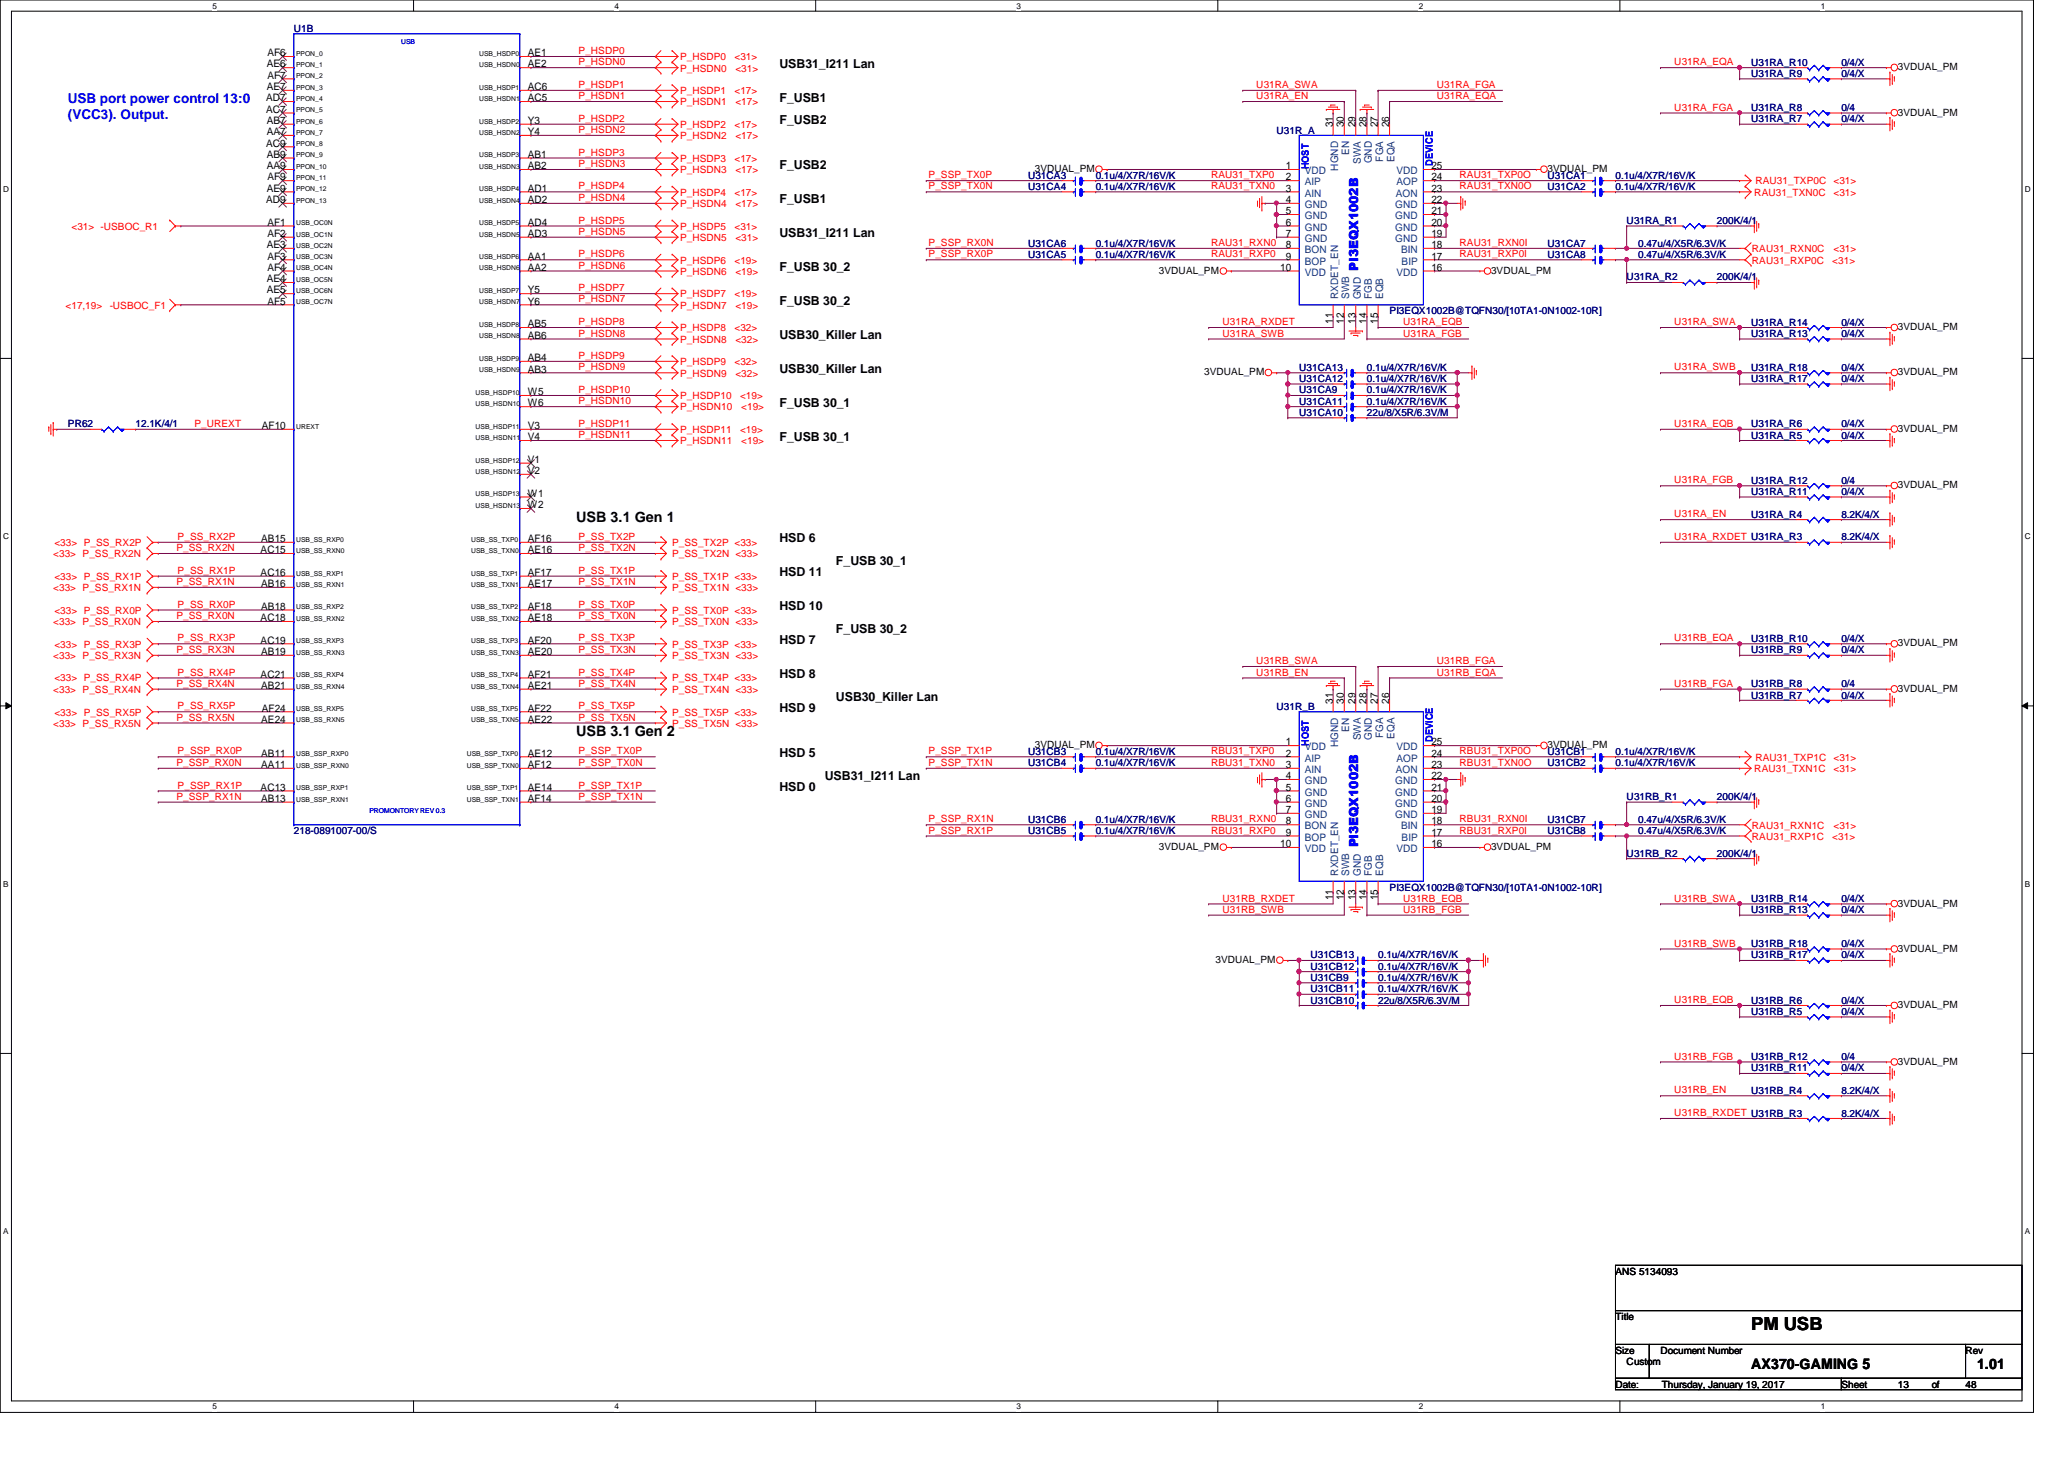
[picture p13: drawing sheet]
<svg xmlns="http://www.w3.org/2000/svg" width="297mm" height="210mm" viewBox="0 0 297 210" stroke-linecap="round" stroke-linejoin="round" font-family="sans-serif">
<defs><g id="words">
<text font-size="2.6" x="252" y="191.3">PM USB</text>
<g font-size="2.1">
<text x="82.9" y="75.1">USB 3.1 Gen 1</text>
<text x="82.9" y="105.9">USB 3.1 Gen 2</text>
<text x="252" y="197">AX370-GAMING 5</text>
<text x="284.5" y="197">1.01</text>
</g>
<g font-size="1.9" fill="#00f">
<text x="9.8" y="14.8">USB port power control 13:0</text>
<text x="9.8" y="17.2">(VCC3). Output.</text>
</g>
<g font-size="1.8">
<text x="112.2" y="9.8">USB31_I211 Lan</text>
<text x="112.2" y="14.6">F_USB1</text>
<text x="112.2" y="17.9">F_USB2</text>
<text x="112.2" y="24.4">F_USB2</text>
<text x="112.2" y="29.3">F_USB1</text>
<text x="112.2" y="34.2">USB31_I211 Lan</text>
<text x="112.2" y="39">F_USB 30_2</text>
<text x="112.2" y="43.9">F_USB 30_2</text>
<text x="112.2" y="48.8">USB30_Killer Lan</text>
<text x="112.2" y="53.6">USB30_Killer Lan</text>
<text x="112.2" y="58.5">F_USB 30_1</text>
<text x="112.2" y="63.4">F_USB 30_1</text>
<text x="112.2" y="82.9">HSD 11</text>
<text x="112.2" y="78">HSD 6</text>
<text x="120.3" y="81.3">F_USB 30_1</text>
<text x="112.2" y="87.8">HSD 10</text>
<text x="112.2" y="92.7">HSD 7</text>
<text x="120.3" y="91.1">F_USB 30_2</text>
<text x="112.2" y="97.5">HSD 8</text>
<text x="120.3" y="100.8">USB30_Killer Lan</text>
<text x="112.2" y="102.4">HSD 9</text>
<text x="112.2" y="108.9">HSD 5</text>
<text x="112.2" y="113.8">HSD 0</text>
<text x="118.7" y="112.2">USB31_I211 Lan</text>
</g>
<g font-size="1.8" fill="#00f">
<text x="195.4" y="39" transform="rotate(-90 195.4 39)">PI3EQX1002B</text>
<text x="195.4" y="121.9" transform="rotate(-90 195.4 121.9)">PI3EQX1002B</text>
</g>
<g font-size="1.5">
<text x="38.4" y="9.7">AE6</text>
<text x="38.5" y="11.3">AF7</text>
<text x="38.5" y="8.1">AF6</text>
<text x="75.9" y="9.7">AE2</text>
<text x="75.9" y="8.1">AE1</text>
<text x="38.3" y="16.2">AC7</text>
<text x="38.3" y="14.6">AD7</text>
<text x="38.4" y="17.8">AB7</text>
<text x="38.4" y="13">AE7</text>
<text x="75.9" y="17.8">Y3</text>
<text x="75.9" y="14.6">AC5</text>
<text x="75.9" y="13">AC6</text>
<text x="38.3" y="21.1">AC9</text>
<text x="38.4" y="22.7">AB9</text>
<text x="38.4" y="19.4">AA7</text>
<text x="75.9" y="22.7">AB1</text>
<text x="75.9" y="19.4">Y4</text>
<text x="191.8" y="18.3" transform="rotate(-90 191.8 18.3)">31</text>
<text x="193.4" y="18.3" transform="rotate(-90 193.4 18.3)">30</text>
<text x="195.1" y="18.3" transform="rotate(-90 195.1 18.3)">29</text>
<text x="196.7" y="18.3" transform="rotate(-90 196.7 18.3)">28</text>
<text x="198.3" y="18.3" transform="rotate(-90 198.3 18.3)">27</text>
<text x="199.9" y="18.3" transform="rotate(-90 199.9 18.3)">26</text>
<text x="38.3" y="29.2">AD9</text>
<text x="38.4" y="27.6">AE9</text>
<text x="38.4" y="24.3">AA9</text>
<text x="38.5" y="26">AF9</text>
<text x="75.9" y="29.2">AD2</text>
<text x="75.9" y="27.6">AD1</text>
<text x="75.9" y="24.3">AB2</text>
<text x="185" y="24.3">1</text>
<text x="185" y="26">2</text>
<text x="185" y="27.6">3</text>
<text x="185" y="29.2">4</text>
<text x="206" y="29.2">22</text>
<text x="206" y="27.6">23</text>
<text x="206" y="26">24</text>
<text x="206" y="24.3">25</text>
<text x="38.4" y="35.7">AE3</text>
<text x="38.5" y="34.1">AF2</text>
<text x="38.5" y="32.5">AF1</text>
<text x="75.9" y="34.1">AD3</text>
<text x="75.9" y="32.5">AD4</text>
<text x="185" y="30.8">5</text>
<text x="185" y="32.5">6</text>
<text x="185" y="34.1">7</text>
<text x="185" y="35.7">8</text>
<text x="206" y="35.7">18</text>
<text x="206" y="34.1">19</text>
<text x="206" y="32.5">20</text>
<text x="206" y="30.8">21</text>
<text x="38.4" y="40.6">AE4</text>
<text x="38.5" y="38.9">AF4</text>
<text x="38.5" y="37.3">AF3</text>
<text x="75.9" y="38.9">AA2</text>
<text x="75.9" y="37.3">AA1</text>
<text x="184.2" y="38.9">10</text>
<text x="185" y="37.3">9</text>
<text x="206" y="38.9">16</text>
<text x="206" y="37.3">17</text>
<text x="38.4" y="42.2">AE5</text>
<text x="38.5" y="43.8">AF5</text>
<text x="75.9" y="47.1">AB5</text>
<text x="75.9" y="43.8">Y6</text>
<text x="75.9" y="42.2">Y5</text>
<text x="191.8" y="46.6" transform="rotate(-90 191.8 46.6)">11</text>
<text x="193.4" y="46.6" transform="rotate(-90 193.4 46.6)">12</text>
<text x="195.1" y="46.6" transform="rotate(-90 195.1 46.6)">13</text>
<text x="196.7" y="46.6" transform="rotate(-90 196.7 46.6)">14</text>
<text x="198.3" y="46.6" transform="rotate(-90 198.3 46.6)">15</text>
<text x="75.9" y="53.6">AB3</text>
<text x="75.9" y="51.9">AB4</text>
<text x="75.9" y="48.7">AB6</text>
<text x="75.9" y="58.5">W6</text>
<text x="75.9" y="56.9">W5</text>
<text x="37.7" y="61.7">AF10</text>
<text x="75.9" y="63.3">V4</text>
<text x="75.9" y="61.7">V3</text>
<text x="75.9" y="71.5">W1</text>
<text x="75.9" y="68.2">V2</text>
<text x="75.9" y="66.6">V1</text>
<text x="37.6" y="78">AB15</text>
<text x="75.9" y="78">AF16</text>
<text x="75.9" y="73.1">W2</text>
<text x="37.5" y="82.8">AC16</text>
<text x="37.5" y="79.6">AC15</text>
<text x="75.9" y="82.8">AF17</text>
<text x="75.9" y="79.6">AE16</text>
<text x="37.5" y="89.4">AC18</text>
<text x="37.6" y="87.7">AB18</text>
<text x="37.6" y="84.5">AB16</text>
<text x="75.9" y="89.4">AE18</text>
<text x="75.9" y="87.7">AF18</text>
<text x="75.9" y="84.5">AE17</text>
<text x="37.5" y="92.6">AC19</text>
<text x="37.6" y="94.2">AB19</text>
<text x="75.9" y="94.2">AE20</text>
<text x="75.9" y="92.6">AF20</text>
<text x="37.5" y="97.5">AC21</text>
<text x="37.6" y="99.1">AB21</text>
<text x="75.9" y="99.1">AE21</text>
<text x="75.9" y="97.5">AF21</text>
<text x="191.8" y="101.3" transform="rotate(-90 191.8 101.3)">31</text>
<text x="193.4" y="101.3" transform="rotate(-90 193.4 101.3)">30</text>
<text x="195.1" y="101.3" transform="rotate(-90 195.1 101.3)">29</text>
<text x="196.7" y="101.3" transform="rotate(-90 196.7 101.3)">28</text>
<text x="198.3" y="101.3" transform="rotate(-90 198.3 101.3)">27</text>
<text x="199.9" y="101.3" transform="rotate(-90 199.9 101.3)">26</text>
<text x="37.6" y="104">AE24</text>
<text x="37.7" y="102.4">AF24</text>
<text x="75.9" y="104">AE22</text>
<text x="75.9" y="102.4">AF22</text>
<text x="185" y="107.2">1</text>
<text x="206" y="107.2">25</text>
<text x="37.5" y="113.7">AC13</text>
<text x="37.6" y="110.5">AA11</text>
<text x="37.6" y="108.8">AB11</text>
<text x="75.9" y="113.7">AE14</text>
<text x="75.9" y="110.5">AF12</text>
<text x="75.9" y="108.8">AE12</text>
<text x="185" y="108.8">2</text>
<text x="185" y="110.5">3</text>
<text x="185" y="112.1">4</text>
<text x="185" y="113.7">5</text>
<text x="206" y="113.7">21</text>
<text x="206" y="112.1">22</text>
<text x="206" y="110.5">23</text>
<text x="206" y="108.8">24</text>
<text x="37.6" y="115.4">AB13</text>
<text x="75.9" y="115.4">AF14</text>
<text x="185" y="115.4">6</text>
<text x="185" y="117">7</text>
<text x="185" y="118.6">8</text>
<text x="206" y="118.6">18</text>
<text x="206" y="117">19</text>
<text x="206" y="115.4">20</text>
<text x="184.2" y="121.9">10</text>
<text x="185" y="120.2">9</text>
<text x="206" y="121.9">16</text>
<text x="206" y="120.2">17</text>
<text x="191.8" y="129.5" transform="rotate(-90 191.8 129.5)">11</text>
<text x="193.4" y="129.5" transform="rotate(-90 193.4 129.5)">12</text>
<text x="195.1" y="129.5" transform="rotate(-90 195.1 129.5)">13</text>
<text x="196.7" y="129.5" transform="rotate(-90 196.7 129.5)">14</text>
<text x="198.3" y="129.5" transform="rotate(-90 198.3 129.5)">15</text>
</g>
<g font-size="1.5" fill="#004080">
<text x="194.2" y="22.3" transform="rotate(-90 194.2 22.3)">EN</text>
<text x="195.8" y="23.6" transform="rotate(-90 195.8 23.6)">SWA</text>
<text x="197.4" y="23.5" transform="rotate(-90 197.4 23.5)">GND</text>
<text x="199" y="23.2" transform="rotate(-90 199 23.2)">FGA</text>
<text x="200.7" y="23.3" transform="rotate(-90 200.7 23.3)">EQA</text>
<text x="187.8" y="25.1">VDD</text>
<text x="187.8" y="26.7">AIP</text>
<text x="187.8" y="28.3">AIN</text>
<text x="187.8" y="29.9">GND</text>
<text x="192.6" y="24.6" transform="rotate(-90 192.6 24.6)">HGND</text>
<text x="200.8" y="29.9">GND</text>
<text x="200.9" y="28.3">AON</text>
<text x="201" y="26.7">AOP</text>
<text x="201" y="25.1">VDD</text>
<text x="187.8" y="31.5">GND</text>
<text x="187.8" y="33.2">GND</text>
<text x="187.8" y="34.8">GND</text>
<text x="200.8" y="34.8">GND</text>
<text x="200.8" y="33.2">GND</text>
<text x="200.8" y="31.5">GND</text>
<text x="187.8" y="36.4">BON</text>
<text x="187.8" y="38.1">BOP</text>
<text x="187.8" y="39.7">VDD</text>
<text x="201" y="39.7">VDD</text>
<text x="201.6" y="36.4">BIN</text>
<text x="201.7" y="38.1">BIP</text>
<text x="192.6" y="43.1" transform="rotate(-90 192.6 43.1)">RXDET_EN</text>
<text x="194.2" y="43.1" transform="rotate(-90 194.2 43.1)">SWB</text>
<text x="195.8" y="43.1" transform="rotate(-90 195.8 43.1)">GND</text>
<text x="197.4" y="43.1" transform="rotate(-90 197.4 43.1)">FGB</text>
<text x="199" y="43.1" transform="rotate(-90 199 43.1)">EQB</text>
<text x="187.8" y="107.9">VDD</text>
<text x="192.6" y="107.5" transform="rotate(-90 192.6 107.5)">HGND</text>
<text x="194.2" y="105.2" transform="rotate(-90 194.2 105.2)">EN</text>
<text x="195.8" y="106.5" transform="rotate(-90 195.8 106.5)">SWA</text>
<text x="197.4" y="106.4" transform="rotate(-90 197.4 106.4)">GND</text>
<text x="199" y="106.2" transform="rotate(-90 199 106.2)">FGA</text>
<text x="200.7" y="106.3" transform="rotate(-90 200.7 106.3)">EQA</text>
<text x="201" y="107.9">VDD</text>
<text x="187.8" y="109.6">AIP</text>
<text x="187.8" y="111.2">AIN</text>
<text x="187.8" y="112.8">GND</text>
<text x="200.8" y="112.8">GND</text>
<text x="200.9" y="111.2">AON</text>
<text x="201" y="109.6">AOP</text>
<text x="187.8" y="114.5">GND</text>
<text x="187.8" y="116.1">GND</text>
<text x="187.8" y="117.7">GND</text>
<text x="187.8" y="119.3">BON</text>
<text x="200.8" y="117.7">GND</text>
<text x="200.8" y="116.1">GND</text>
<text x="200.8" y="114.5">GND</text>
<text x="201.6" y="119.3">BIN</text>
<text x="187.8" y="120.9">BOP</text>
<text x="187.8" y="122.6">VDD</text>
<text x="192.6" y="126" transform="rotate(-90 192.6 126)">RXDET_EN</text>
<text x="194.2" y="126" transform="rotate(-90 194.2 126)">SWB</text>
<text x="195.8" y="126" transform="rotate(-90 195.8 126)">GND</text>
<text x="197.4" y="126" transform="rotate(-90 197.4 126)">FGB</text>
<text x="199" y="126" transform="rotate(-90 199 126)">EQB</text>
<text x="201" y="122.6">VDD</text>
<text x="201.7" y="120.9">BIP</text>
</g>
<g font-size="1.4" fill="#000080">
<text x="42.3" y="4.6">U1B</text>
<text x="252" y="9.5">U31RA_R10</text>
<text x="252" y="11.1">U31RA_R9</text>
<text x="265" y="9.5">0/4/X</text>
<text x="265" y="11.1">0/4/X</text>
<text x="252" y="16">U31RA_R8</text>
<text x="252" y="17.6">U31RA_R7</text>
<text x="265" y="16">0/4</text>
<text x="265" y="17.6">0/4/X</text>
<text x="183.7" y="19.2">U31R_A</text>
<text x="148" y="25.7">U31CA3</text>
<text x="148" y="27.3">U31CA4</text>
<text x="157.7" y="25.7">0.1u/4/X7R/16V/K</text>
<text x="157.7" y="27.3">0.1u/4/X7R/16V/K</text>
<text x="222.7" y="25.7">U31CA1</text>
<text x="222.7" y="27.3">U31CA2</text>
<text x="232.5" y="25.7">0.1u/4/X7R/16V/K</text>
<text x="232.5" y="27.3">0.1u/4/X7R/16V/K</text>
<text x="148" y="35.5">U31CA6</text>
<text x="157.7" y="35.5">0.1u/4/X7R/16V/K</text>
<text x="222.7" y="35.5">U31CA7</text>
<text x="234.1" y="32.2">U31RA_R1</text>
<text x="235.8" y="35.5">0.47u/4/X5R/6.3V/K</text>
<text x="247.1" y="32.2">200K/4/1</text>
<text x="148" y="37.1">U31CA5</text>
<text x="157.7" y="37.1">0.1u/4/X7R/16V/K</text>
<text x="222.7" y="37.1">U31CA8</text>
<text x="234.1" y="40.3">U31RA_R2</text>
<text x="235.8" y="37.1">0.47u/4/X5R/6.3V/K</text>
<text x="247.1" y="40.3">200K/4/1</text>
<text x="200" y="45.2">PI3EQX1002B@TQFN30/[10TA1-0N1002-10R]</text>
<text x="252" y="46.9">U31RA_R14</text>
<text x="265" y="46.9">0/4/X</text>
<text x="187" y="53.3">U31CA13</text>
<text x="196.7" y="53.3">0.1u/4/X7R/16V/K</text>
<text x="252" y="48.5">U31RA_R13</text>
<text x="252" y="53.3">U31RA_R18</text>
<text x="265" y="48.5">0/4/X</text>
<text x="265" y="53.3">0/4/X</text>
<text x="187" y="58.3">U31CA11</text>
<text x="187" y="55">U31CA12</text>
<text x="187" y="56.6">U31CA9</text>
<text x="187" y="59.9">U31CA10</text>
<text x="196.7" y="58.3">0.1u/4/X7R/16V/K</text>
<text x="196.7" y="55">0.1u/4/X7R/16V/K</text>
<text x="196.7" y="59.9">22u/8/X5R/6.3V/M</text>
<text x="196.7" y="56.6">0.1u/4/X7R/16V/K</text>
<text x="252" y="55">U31RA_R17</text>
<text x="265" y="55">0/4/X</text>
<text x="9.8" y="61.5">PR62</text>
<text x="19.5" y="61.5">12.1K/4/1</text>
<text x="252" y="61.5">U31RA_R6</text>
<text x="252" y="63.1">U31RA_R5</text>
<text x="265" y="61.5">0/4/X</text>
<text x="265" y="63.1">0/4/X</text>
<text x="252" y="71.2">U31RA_R11</text>
<text x="252" y="69.6">U31RA_R12</text>
<text x="265" y="71.2">0/4/X</text>
<text x="265" y="69.6">0/4</text>
<text x="252" y="74.5">U31RA_R4</text>
<text x="265" y="77.7">8.2K/4/X</text>
<text x="265" y="74.5">8.2K/4/X</text>
<text x="252" y="94">U31RB_R9</text>
<text x="252" y="92.4">U31RB_R10</text>
<text x="265" y="94">0/4/X</text>
<text x="265" y="92.4">0/4/X</text>
<text x="252" y="98.9">U31RB_R8</text>
<text x="252" y="100.5">U31RB_R7</text>
<text x="265" y="98.9">0/4</text>
<text x="265" y="100.5">0/4/X</text>
<text x="183.7" y="102.1">U31R_B</text>
<text x="148" y="108.6">U31CB3</text>
<text x="148" y="110.2">U31CB4</text>
<text x="157.7" y="108.6">0.1u/4/X7R/16V/K</text>
<text x="157.7" y="110.2">0.1u/4/X7R/16V/K</text>
<text x="222.7" y="110.2">U31CB2</text>
<text x="222.7" y="108.6">U31CB1</text>
<text x="232.5" y="110.2">0.1u/4/X7R/16V/K</text>
<text x="232.5" y="108.6">0.1u/4/X7R/16V/K</text>
<text x="148" y="118.4">U31CB6</text>
<text x="157.7" y="118.4">0.1u/4/X7R/16V/K</text>
<text x="222.7" y="118.4">U31CB7</text>
<text x="234.1" y="115.1">U31RB_R1</text>
<text x="235.8" y="118.4">0.47u/4/X5R/6.3V/K</text>
<text x="247.1" y="115.1">200K/4/1</text>
<text x="42.3" y="120">218-0891007-00/S</text>
<text x="148" y="120">U31CB5</text>
<text x="157.7" y="120">0.1u/4/X7R/16V/K</text>
<text x="222.7" y="120">U31CB8</text>
<text x="234.1" y="123.3">U31RB_R2</text>
<text x="235.8" y="120">0.47u/4/X5R/6.3V/K</text>
<text x="247.1" y="123.3">200K/4/1</text>
<text x="200" y="128.1">PI3EQX1002B@TQFN30/[10TA1-0N1002-10R]</text>
<text x="252" y="131.4">U31RB_R13</text>
<text x="252" y="129.8">U31RB_R14</text>
<text x="265" y="131.4">0/4/X</text>
<text x="265" y="129.8">0/4/X</text>
<text x="188.6" y="137.9">U31CB13</text>
<text x="198.3" y="137.9">0.1u/4/X7R/16V/K</text>
<text x="252" y="137.9">U31RB_R17</text>
<text x="252" y="136.3">U31RB_R18</text>
<text x="265" y="137.9">0/4/X</text>
<text x="265" y="136.3">0/4/X</text>
<text x="188.6" y="142.7">U31CB11</text>
<text x="188.6" y="139.5">U31CB12</text>
<text x="188.6" y="141.1">U31CB9</text>
<text x="198.3" y="142.7">0.1u/4/X7R/16V/K</text>
<text x="198.3" y="139.5">0.1u/4/X7R/16V/K</text>
<text x="198.3" y="141.1">0.1u/4/X7R/16V/K</text>
<text x="188.6" y="144.4">U31CB10</text>
<text x="198.3" y="144.4">22u/8/X5R/6.3V/M</text>
<text x="252" y="144.4">U31RB_R6</text>
<text x="252" y="146">U31RB_R5</text>
<text x="265" y="144.4">0/4/X</text>
<text x="265" y="146">0/4/X</text>
<text x="252" y="154.1">U31RB_R11</text>
<text x="252" y="152.5">U31RB_R12</text>
<text x="265" y="154.1">0/4/X</text>
<text x="265" y="152.5">0/4</text>
<text x="252" y="157.4">U31RB_R4</text>
<text x="265" y="157.4">8.2K/4/X</text>
<text x="265" y="160.7">8.2K/4/X</text>
</g>
<g font-size="1.4" fill="#f00">
<text x="83.3" y="7.8">P_HSDP0</text>
<text x="83.3" y="9.4">P_HSDN0</text>
<text x="97.9" y="10.3">P_HSDN0</text>
<text x="97.9" y="8.6">P_HSDP0</text>
<text x="105.7" y="8.6">&lt;31&gt;</text>
<text x="105.8" y="10.3">&lt;31&gt;</text>
<text x="241" y="9.4">U31RA_EQA</text>
<text x="83.3" y="12.7">P_HSDP1</text>
<text x="83.3" y="14.3">P_HSDN1</text>
<text x="83.3" y="17.5">P_HSDP2</text>
<text x="97.9" y="15.2">P_HSDN1</text>
<text x="97.9" y="13.5">P_HSDP1</text>
<text x="105.7" y="13.5">&lt;17&gt;</text>
<text x="105.8" y="15.2">&lt;17&gt;</text>
<text x="180.8" y="14.3">U31RA_EN</text>
<text x="180.8" y="12.7">U31RA_SWA</text>
<text x="206.8" y="14.3">U31RA_EQA</text>
<text x="206.8" y="12.7">U31RA_FGA</text>
<text x="241" y="15.9">U31RA_FGA</text>
<text x="83.3" y="19.1">P_HSDN2</text>
<text x="83.3" y="22.4">P_HSDP3</text>
<text x="97.9" y="20">P_HSDN2</text>
<text x="97.9" y="18.4">P_HSDP2</text>
<text x="97.9" y="23.3">P_HSDP3</text>
<text x="105.7" y="18.4">&lt;17&gt;</text>
<text x="105.7" y="23.3">&lt;17&gt;</text>
<text x="105.8" y="20">&lt;17&gt;</text>
<text x="83.3" y="24">P_HSDN3</text>
<text x="83.3" y="27.3">P_HSDP4</text>
<text x="83.3" y="28.9">P_HSDN4</text>
<text x="97.9" y="24.9">P_HSDN3</text>
<text x="97.9" y="29.8">P_HSDN4</text>
<text x="97.9" y="28.2">P_HSDP4</text>
<text x="105.7" y="28.2">&lt;17&gt;</text>
<text x="105.8" y="24.9">&lt;17&gt;</text>
<text x="105.8" y="29.8">&lt;17&gt;</text>
<text x="133.6" y="25.7">P_SSP_TX0P</text>
<text x="133.6" y="27.3">P_SSP_TX0N</text>
<text x="174.3" y="25.7">RAU31_TXP0</text>
<text x="174.3" y="27.3">RAU31_TXN0</text>
<text x="210.1" y="25.7">RAU31_TXP0O</text>
<text x="210.1" y="27.3">RAU31_TXN0O</text>
<text x="252.5" y="28.2">RAU31_TXN0C</text>
<text x="252.6" y="26.5">RAU31_TXP0C</text>
<text x="263.9" y="28.2">&lt;31&gt;</text>
<text x="263.9" y="26.5">&lt;31&gt;</text>
<text x="10.3" y="33">&lt;31&gt; -USBOC_R1</text>
<text x="83.3" y="32.2">P_HSDP5</text>
<text x="83.3" y="33.8">P_HSDN5</text>
<text x="97.9" y="34.7">P_HSDN5</text>
<text x="97.9" y="33">P_HSDP5</text>
<text x="105.7" y="33">&lt;31&gt;</text>
<text x="105.8" y="34.7">&lt;31&gt;</text>
<text x="133.6" y="35.4">P_SSP_RX0N</text>
<text x="174.3" y="35.4">RAU31_RXN0</text>
<text x="210.1" y="35.4">RAU31_RXN0I</text>
<text x="83.3" y="37">P_HSDP6</text>
<text x="83.3" y="38.7">P_HSDN6</text>
<text x="83.3" y="41.9">P_HSDP7</text>
<text x="97.9" y="39.5">P_HSDN6</text>
<text x="97.9" y="37.9">P_HSDP6</text>
<text x="105.7" y="37.9">&lt;19&gt;</text>
<text x="105.8" y="39.5">&lt;19&gt;</text>
<text x="133.6" y="37">P_SSP_RX0P</text>
<text x="174.3" y="37">RAU31_RXP0</text>
<text x="210.1" y="37">RAU31_RXP0I</text>
<text x="252.1" y="37.9">RAU31_RXP0C</text>
<text x="252.1" y="36.3">RAU31_RXN0C</text>
<text x="263.7" y="37.9">&lt;31&gt;</text>
<text x="263.9" y="36.3">&lt;31&gt;</text>
<text x="9.4" y="44.4">&lt;17,19&gt;</text>
<text x="15.8" y="44.4">-USBOC_F1</text>
<text x="83.3" y="43.5">P_HSDN7</text>
<text x="83.3" y="46.8">P_HSDP8</text>
<text x="97.9" y="44.4">P_HSDN7</text>
<text x="97.9" y="42.8">P_HSDP7</text>
<text x="97.9" y="47.7">P_HSDP8</text>
<text x="105.7" y="42.8">&lt;19&gt;</text>
<text x="105.7" y="47.7">&lt;32&gt;</text>
<text x="105.8" y="44.4">&lt;19&gt;</text>
<text x="175.9" y="46.8">U31RA_RXDET</text>
<text x="201.9" y="46.8">U31RA_EQB</text>
<text x="241" y="46.8">U31RA_SWA</text>
<text x="83.3" y="48.4">P_HSDN8</text>
<text x="83.3" y="51.6">P_HSDP9</text>
<text x="83.3" y="53.3">P_HSDN9</text>
<text x="97.9" y="49.3">P_HSDN8</text>
<text x="97.9" y="52.5">P_HSDP9</text>
<text x="105.7" y="52.5">&lt;32&gt;</text>
<text x="105.8" y="49.3">&lt;32&gt;</text>
<text x="175.9" y="48.4">U31RA_SWB</text>
<text x="201.9" y="48.4">U31RA_FGB</text>
<text x="241" y="53.3">U31RA_SWB</text>
<text x="83.3" y="56.6">P_HSDP10</text>
<text x="83.3" y="58.2">P_HSDN10</text>
<text x="97.9" y="59.1">P_HSDN10</text>
<text x="97.9" y="57.4">P_HSDP10</text>
<text x="97.9" y="54.2">P_HSDN9</text>
<text x="105.8" y="54.2">&lt;32&gt;</text>
<text x="106.5" y="57.4">&lt;19&gt;</text>
<text x="106.7" y="59.1">&lt;19&gt;</text>
<text x="28" y="61.4">P_UREXT</text>
<text x="83.3" y="61.4">P_HSDP11</text>
<text x="83.3" y="63">P_HSDN11</text>
<text x="97.9" y="63.9">P_HSDN11</text>
<text x="97.9" y="62.3">P_HSDP11</text>
<text x="106.5" y="62.3">&lt;19&gt;</text>
<text x="106.7" y="63.9">&lt;19&gt;</text>
<text x="241" y="61.4">U31RA_EQB</text>
<text x="241" y="69.6">U31RA_FGB</text>
<text x="25.6" y="77.7">P_SS_RX2P</text>
<text x="83.3" y="77.7">P_SS_TX2P</text>
<text x="241" y="74.4">U31RA_EN</text>
<text x="241" y="77.7">U31RA_RXDET U31RA_R3</text>
<text x="7.7" y="80.2">&lt;33&gt; P_SS_RX2N</text>
<text x="7.8" y="83.4">&lt;33&gt; P_SS_RX1P</text>
<text x="7.8" y="78.6">&lt;33&gt; P_SS_RX2P</text>
<text x="25.4" y="79.3">P_SS_RX2N</text>
<text x="25.6" y="82.5">P_SS_RX1P</text>
<text x="83.3" y="82.5">P_SS_TX1P</text>
<text x="83.3" y="79.3">P_SS_TX2N</text>
<text x="96.7" y="83.4">P_SS_TX1P &lt;33&gt;</text>
<text x="96.7" y="78.6">P_SS_TX2P &lt;33&gt;</text>
<text x="96.7" y="80.2">P_SS_TX2N &lt;33&gt;</text>
<text x="7.7" y="85">&lt;33&gt; P_SS_RX1N</text>
<text x="7.7" y="89.9">&lt;33&gt; P_SS_RX0N</text>
<text x="7.8" y="88.3">&lt;33&gt; P_SS_RX0P</text>
<text x="25.4" y="84.2">P_SS_RX1N</text>
<text x="25.4" y="89.1">P_SS_RX0N</text>
<text x="25.6" y="87.4">P_SS_RX0P</text>
<text x="83.3" y="84.2">P_SS_TX1N</text>
<text x="83.3" y="87.4">P_SS_TX0P</text>
<text x="83.3" y="89.1">P_SS_TX0N</text>
<text x="96.7" y="85">P_SS_TX1N &lt;33&gt;</text>
<text x="96.7" y="88.3">P_SS_TX0P &lt;33&gt;</text>
<text x="96.7" y="89.9">P_SS_TX0N &lt;33&gt;</text>
<text x="7.7" y="94.8">&lt;33&gt; P_SS_RX3N</text>
<text x="7.8" y="93.2">&lt;33&gt; P_SS_RX3P</text>
<text x="25.4" y="93.9">P_SS_RX3N</text>
<text x="25.6" y="92.3">P_SS_RX3P</text>
<text x="83.3" y="92.3">P_SS_TX3P</text>
<text x="83.3" y="93.9">P_SS_TX3N</text>
<text x="96.7" y="93.2">P_SS_TX3P &lt;33&gt;</text>
<text x="96.7" y="94.8">P_SS_TX3N &lt;33&gt;</text>
<text x="180.8" y="95.5">U31RB_SWA</text>
<text x="206.8" y="95.5">U31RB_FGA</text>
<text x="241" y="92.3">U31RB_EQA</text>
<text x="7.7" y="99.7">&lt;33&gt; P_SS_RX4N</text>
<text x="7.8" y="98">&lt;33&gt; P_SS_RX4P</text>
<text x="25.4" y="98.8">P_SS_RX4N</text>
<text x="25.6" y="97.2">P_SS_RX4P</text>
<text x="83.3" y="97.2">P_SS_TX4P</text>
<text x="83.3" y="98.8">P_SS_TX4N</text>
<text x="96.7" y="98">P_SS_TX4P &lt;33&gt;</text>
<text x="96.7" y="99.7">P_SS_TX4N &lt;33&gt;</text>
<text x="180.8" y="97.2">U31RB_EN</text>
<text x="206.8" y="97.2">U31RB_EQA</text>
<text x="241" y="98.8">U31RB_FGA</text>
<text x="7.7" y="104.6">&lt;33&gt; P_SS_RX5N</text>
<text x="7.8" y="103">&lt;33&gt; P_SS_RX5P</text>
<text x="25.4" y="103.7">P_SS_RX5N</text>
<text x="25.6" y="102.1">P_SS_RX5P</text>
<text x="83.3" y="102.1">P_SS_TX5P</text>
<text x="83.3" y="103.7">P_SS_TX5N</text>
<text x="96.7" y="103">P_SS_TX5P &lt;33&gt;</text>
<text x="96.7" y="104.6">P_SS_TX5N &lt;33&gt;</text>
<text x="25.4" y="110.2">P_SSP_RX0N</text>
<text x="25.6" y="108.5">P_SSP_RX0P</text>
<text x="25.6" y="113.5">P_SSP_RX1P</text>
<text x="83.3" y="108.5">P_SSP_TX0P</text>
<text x="83.3" y="110.2">P_SSP_TX0N</text>
<text x="83.3" y="113.5">P_SSP_TX1P</text>
<text x="133.6" y="108.5">P_SSP_TX1P</text>
<text x="133.6" y="110.2">P_SSP_TX1N</text>
<text x="174.3" y="108.5">RBU31_TXP0</text>
<text x="174.3" y="110.2">RBU31_TXN0</text>
<text x="210.1" y="108.5">RBU31_TXP0O</text>
<text x="210.1" y="110.2">RBU31_TXN0O</text>
<text x="252.5" y="111.1">RAU31_TXN1C</text>
<text x="252.6" y="109.4">RAU31_TXP1C</text>
<text x="263.9" y="111.1">&lt;31&gt;</text>
<text x="263.9" y="109.4">&lt;31&gt;</text>
<text x="25.4" y="115.1">P_SSP_RX1N</text>
<text x="83.3" y="115.1">P_SSP_TX1N</text>
<text x="133.6" y="119.9">P_SSP_RX1P</text>
<text x="133.6" y="118.3">P_SSP_RX1N</text>
<text x="174.3" y="119.9">RBU31_RXP0</text>
<text x="174.3" y="118.3">RBU31_RXN0</text>
<text x="210.1" y="118.3">RBU31_RXN0I</text>
<text x="210.1" y="119.9">RBU31_RXP0I</text>
<text x="252.1" y="119.2">RAU31_RXN1C</text>
<text x="263.9" y="119.2">&lt;31&gt;</text>
<text x="252.1" y="120.8">RAU31_RXP1C</text>
<text x="263.7" y="120.8">&lt;31&gt;</text>
<text x="175.9" y="131.3">U31RB_SWB</text>
<text x="175.9" y="129.7">U31RB_RXDET</text>
<text x="201.9" y="131.3">U31RB_FGB</text>
<text x="201.9" y="129.7">U31RB_EQB</text>
<text x="241" y="129.7">U31RB_SWA</text>
<text x="241" y="136.2">U31RB_SWB</text>
<text x="241" y="144.3">U31RB_EQB</text>
<text x="241" y="152.4">U31RB_FGB</text>
<text x="241" y="157.3">U31RB_EN</text>
<text x="241" y="160.6">U31RB_RXDET U31RB_R3</text>
</g>
<g font-size="1.4">
<text x="273.1" y="10.1">3VDUAL_PM</text>
<text x="273.1" y="16.6">3VDUAL_PM</text>
<text x="148.9" y="24.8">3VDUAL_PM</text>
<text x="222.7" y="24.8">3VDUAL_PM</text>
<text x="166.8" y="39.4">3VDUAL_PM</text>
<text x="214.6" y="39.4">3VDUAL_PM</text>
<text x="273.1" y="47.5">3VDUAL_PM</text>
<text x="173.3" y="54">3VDUAL_PM</text>
<text x="273.1" y="54">3VDUAL_PM</text>
<text x="273.1" y="62.1">3VDUAL_PM</text>
<text x="273.1" y="70.3">3VDUAL_PM</text>
<text x="273.1" y="93">3VDUAL_PM</text>
<text x="273.1" y="99.5">3VDUAL_PM</text>
<text x="148.9" y="107.7">3VDUAL_PM</text>
<text x="222.7" y="107.7">3VDUAL_PM</text>
<text x="166.8" y="122.3">3VDUAL_PM</text>
<text x="214.6" y="122.3">3VDUAL_PM</text>
<text x="273.1" y="130.4">3VDUAL_PM</text>
<text x="273.1" y="136.9">3VDUAL_PM</text>
<text x="174.9" y="138.6">3VDUAL_PM</text>
<text x="273.1" y="145">3VDUAL_PM</text>
<text x="273.1" y="153.2">3VDUAL_PM</text>
<text x="232.5" y="183.4">ANS 5134093</text>
<text x="232.5" y="189.9">Title</text>
<text x="232.5" y="194.8">Size</text>
<text x="234.1" y="196.4">Custom</text>
<text x="239" y="194.8">Document Number</text>
<text x="282.9" y="194.8">Rev</text>
<text x="232.5" y="199.6">Date:</text>
<text x="239.1" y="199.6">Thursday, January 19, 2017</text>
<text x="265" y="199.6">Sheet</text>
<text x="273.1" y="199.6">13</text>
<text x="278" y="199.6">of</text>
<text x="282.9" y="199.6">48</text>
</g>
<g font-size="1.4" fill="#00f">
<text x="206.2" y="23.9" transform="rotate(-90 206.2 23.9)">DEVICE</text>
<text x="188.3" y="24.4" transform="rotate(-90 188.3 24.4)">HOST</text>
<text x="188.3" y="107.3" transform="rotate(-90 188.3 107.3)">HOST</text>
<text x="206.2" y="106.8" transform="rotate(-90 206.2 106.8)">DEVICE</text>
</g>
<g font-size="1.2">
<text x="30.6" y="1.2">5</text>
<text x="88.4" y="1.2">4</text>
<text x="146.3" y="1.2">3</text>
<text x="204.2" y="1.2">2</text>
<text x="262" y="1.2">1</text>
<text x=".5" y="27.6">D</text>
<text x="291.4" y="27.6">D</text>
<text x=".5" y="77.6">C</text>
<text x="291.4" y="77.6">C</text>
<text x=".5" y="127.6">B</text>
<text x="291.4" y="127.6">B</text>
<text x=".5" y="177.6">A</text>
<text x="291.4" y="177.6">A</text>
<text x="30.6" y="202.8">5</text>
<text x="88.4" y="202.8">4</text>
<text x="146.3" y="202.8">3</text>
<text x="204.2" y="202.8">2</text>
<text x="262" y="202.8">1</text>
</g>
<g font-size="1">
<text x="42.6" y="11.3">PPON_2</text>
<text x="42.6" y="9.7">PPON_1</text>
<text x="42.6" y="8">PPON_0</text>
<text x="69" y="9.7">USB_HSDN0</text>
<text x="69" y="8">USB_HSDP0</text>
<text x="42.6" y="17.8">PPON_6</text>
<text x="42.6" y="16.2">PPON_5</text>
<text x="42.6" y="14.5">PPON_4</text>
<text x="42.6" y="12.9">PPON_3</text>
<text x="69" y="17.8">USB_HSDP2</text>
<text x="69" y="14.5">USB_HSDN1</text>
<text x="69" y="12.9">USB_HSDP1</text>
<text x="42.6" y="22.6">PPON_9</text>
<text x="42.6" y="21">PPON_8</text>
<text x="42.6" y="19.4">PPON_7</text>
<text x="69" y="22.6">USB_HSDP3</text>
<text x="69" y="19.4">USB_HSDN2</text>
<text x="42.6" y="29.2">PPON_13</text>
<text x="42.6" y="27.5">PPON_12</text>
<text x="42.6" y="25.9">PPON_11</text>
<text x="42.6" y="24.3">PPON_10</text>
<text x="69" y="29.2">USB_HSDN4</text>
<text x="69" y="27.5">USB_HSDP4</text>
<text x="69" y="24.3">USB_HSDN3</text>
<text x="42.6" y="35.6">USB_OC2N</text>
<text x="42.6" y="34">USB_OC1N</text>
<text x="42.6" y="32.4">USB_OC0N</text>
<text x="69" y="34">USB_HSDN5</text>
<text x="69" y="32.4">USB_HSDP5</text>
<text x="42.6" y="40.6">USB_OC5N</text>
<text x="42.6" y="38.9">USB_OC4N</text>
<text x="42.6" y="37.3">USB_OC3N</text>
<text x="69" y="38.9">USB_HSDN6</text>
<text x="69" y="37.3">USB_HSDP6</text>
<text x="42.6" y="43.8">USB_OC7N</text>
<text x="42.6" y="42.2">USB_OC6N</text>
<text x="69" y="47">USB_HSDP8</text>
<text x="69" y="43.8">USB_HSDN7</text>
<text x="69" y="42.2">USB_HSDP7</text>
<text x="69" y="53.6">USB_HSDN9</text>
<text x="69" y="51.9">USB_HSDP9</text>
<text x="69" y="48.7">USB_HSDN8</text>
<text x="68.4" y="58.4">USB_HSDN10</text>
<text x="68.4" y="56.8">USB_HSDP10</text>
<text x="42.6" y="61.7">UREXT</text>
<text x="68.4" y="63.3">USB_HSDN11</text>
<text x="68.4" y="61.7">USB_HSDP11</text>
<text x="68.4" y="71.4">USB_HSDP13</text>
<text x="68.4" y="68.2">USB_HSDN12</text>
<text x="68.4" y="66.5">USB_HSDP12</text>
<text x="42.6" y="77.9">USB_SS_RXP0</text>
<text x="67.8" y="77.9">USB_SS_TXP0</text>
<text x="68.4" y="73.1">USB_HSDN13</text>
<text x="42.6" y="82.8">USB_SS_RXP1</text>
<text x="42.6" y="79.5">USB_SS_RXN0</text>
<text x="67.8" y="82.8">USB_SS_TXP1</text>
<text x="67.8" y="79.5">USB_SS_TXN0</text>
<text x="42.6" y="89.3">USB_SS_RXN2</text>
<text x="42.6" y="87.7">USB_SS_RXP2</text>
<text x="42.6" y="84.4">USB_SS_RXN1</text>
<text x="67.8" y="89.3">USB_SS_TXN2</text>
<text x="67.8" y="87.7">USB_SS_TXP2</text>
<text x="67.8" y="84.4">USB_SS_TXN1</text>
<text x="42.6" y="94.2">USB_SS_RXN3</text>
<text x="42.6" y="92.5">USB_SS_RXP3</text>
<text x="67.8" y="94.2">USB_SS_TXN3</text>
<text x="67.8" y="92.5">USB_SS_TXP3</text>
<text x="42.6" y="99.1">USB_SS_RXN4</text>
<text x="42.6" y="97.5">USB_SS_RXP4</text>
<text x="67.8" y="99.1">USB_SS_TXN4</text>
<text x="67.8" y="97.5">USB_SS_TXP4</text>
<text x="42.6" y="103.9">USB_SS_RXN5</text>
<text x="42.6" y="102.3">USB_SS_RXP5</text>
<text x="67.8" y="103.9">USB_SS_TXN5</text>
<text x="67.8" y="102.3">USB_SS_TXP5</text>
<text x="42.6" y="113.7">USB_SSP_RXP1</text>
<text x="42.6" y="110.4">USB_SSP_RXN0</text>
<text x="42.6" y="108.8">USB_SSP_RXP0</text>
<text x="67.2" y="113.7">USB_SSP_TXP1</text>
<text x="67.2" y="110.4">USB_SSP_TXN0</text>
<text x="67.2" y="108.8">USB_SSP_TXP0</text>
<text x="42.6" y="115.3">USB_SSP_RXN1</text>
<text x="67.2" y="115.3">USB_SSP_TXN1</text>
</g>
<g font-size="1" fill="#00f">
<text x="57.7" y="6.4">USB</text>
<text x="53.2" y="116.9">PROMONTORY REV 0.3</text>
</g>
</g></defs>
<path d="M0 0h292.6v203.2h-292.6zM1.6 1.6h289.4v199.9h-289.4z" fill="none" stroke="#000" stroke-width=".14"/>
<g fill="#fff">
<path d="M30.6 .2h.6v1.3h-.6z"/>
<path d="M30.6 201.7h.6v1.3h-.6z"/>
</g>
<path d="M59.5 0v1.6M59.5 201.5v1.7" fill="none" stroke="#000" stroke-width=".14"/>
<g fill="#fff">
<path d="M88.4 .2h.6v1.3h-.6z"/>
<path d="M88.4 201.7h.6v1.3h-.6z"/>
</g>
<path d="M117.4 0v1.6M117.4 201.5v1.7" fill="none" stroke="#000" stroke-width=".14"/>
<g fill="#fff">
<path d="M146.3 .2h.6v1.3h-.6z"/>
<path d="M146.3 201.7h.6v1.3h-.6z"/>
</g>
<path d="M175.3 0v1.6M175.3 201.5v1.7" fill="none" stroke="#000" stroke-width=".14"/>
<g fill="#fff">
<path d="M204.2 .2h.6v1.3h-.6z"/>
<path d="M204.2 201.7h.6v1.3h-.6z"/>
</g>
<path d="M233.1 0v1.6M233.1 201.5v1.7" fill="none" stroke="#000" stroke-width=".14"/>
<g fill="#fff">
<path d="M262 .2h.6v1.3h-.6z"/>
<path d="M262 201.7h.6v1.3h-.6z"/>
<path d="M.5 26.6h.8v1.3h-.8z"/>
<path d="M291.4 26.6h.8v1.3h-.8z"/>
<path d="M.5 76.5h.8v1.4h-.8z"/>
<path d="M291.4 76.5h.8v1.4h-.8z"/>
</g>
<path d="M0 51.6h1.6M291 51.6h1.6" fill="none" stroke="#000" stroke-width=".14"/>
<g fill="#fff">
<path d="M.5 126.5h.7v1.3h-.7z"/>
<path d="M291.4 126.5h.7v1.3h-.7z"/>
</g>
<path d="M0 101.6h1.6M.8 101.1l.8 .5-.8 .4zM291 101.6l.8-.5v.9zM291 101.6h1.6" fill="none" stroke="#000" stroke-width=".14"/>
<path d="M.8 101.1l.8 .5-.8 .4zM291 101.6l.8-.5v.9z" fill="#000"/>
<g fill="#fff">
<path d="M.5 176.5h.7v1.3h-.7z"/>
<path d="M291.4 176.5h.7v1.3h-.7z"/>
</g>
<path d="M0 151.6h1.6M291 151.6h1.6" fill="none" stroke="#000" stroke-width=".14"/>
<g fill="none" stroke="#800040" stroke-width=".14">
<path d="M76.4 13h.1M76.4 14.6h.1M76.4 17.9h.1M76.4 19.5h.1M76.4 8.1h.1M76.4 9.7h.1M76.4 13h17.9M76.4 14.6h17.9M76.4 17.9h17.9M76.4 19.5h17.9M76.4 8.1h17.9M76.4 9.7h17.9"/>
<path d="M26 32.5h.1M26 32.5h14.7M76.4 22.7h.1M76.4 24.4h.1M76.4 27.6h.1M76.4 29.3h.1M76.4 32.5h.1M76.4 34.1h.1M76.4 37.4h.1M76.4 39h.1M76.4 22.7h17.9M76.4 24.4h17.9"/>
<path d="M76.4 27.6h17.9M76.4 29.3h17.9M76.4 32.5h17.9M76.4 34.1h17.9M76.4 37.4h17.9M76.4 39h17.9M26 43.9h.1M26 43.9h14.7M76.4 56.9h.1M76.4 58.5h.1M76.4 42.2h.1M76.4 43.9h.1"/>
<path d="M76.4 47.1h.1M76.4 48.8h.1M76.4 52h.1M76.4 53.6h.1M76.4 56.9h17.9M76.4 58.5h17.9M76.4 43.9h17.9M76.4 42.2h17.9M76.4 47.1h17.9M76.4 48.8h17.9M76.4 52h17.9M76.4 53.6h17.9"/>
<path d="M209.7 53.6h.1M209.7 53.6v1.6M8.2 61.8h.1M8.2 61.8h4.8M19.5 61.8h.1M19.5 61.8h21.2M76.4 61.8h.1M76.4 63.4h.1M76.4 61.8h17.9M76.4 63.4h17.9M22.8 82.9h.1M22.8 84.5h.1"/>
<path d="M22.8 92.6h.1M22.8 94.3h.1M22.8 97.5h.1M22.8 99.1h.1M22.8 82.9h17.9M22.8 84.5h17.9M22.8 92.6h17.9M22.8 94.3h17.9M22.8 97.5h17.9M22.8 99.1h17.9M76.4 82.9h.1M76.4 84.5h.1"/>
<path d="M76.4 92.6h.1M76.4 94.3h.1M76.4 97.5h.1M76.4 99.1h.1M76.4 82.9h17.9M76.4 84.5h17.9M76.4 92.6h17.9M76.4 94.3h17.9M76.4 97.5h17.9M76.4 99.1h17.9M22.8 108.9h.1M22.8 110.5h.1"/>
<path d="M22.8 113.8h.1M22.8 115.4h.1M22.8 108.9h17.9M22.8 110.5h17.9M22.8 115.4h17.9M22.8 113.8h17.9M76.4 108.9h.1M76.4 110.5h.1M76.4 115.4h.1M76.4 113.8h.1M76.4 102.4h.1M76.4 104h.1"/>
<path d="M76.4 108.9h17.9M76.4 110.5h17.9M76.4 115.4h17.9M76.4 113.8h17.9M76.4 102.4h17.9M76.4 104h17.9"/>
</g>
<circle cx="209.7" cy="53.6" r=".3" fill="#f0f"/>
<circle cx="209.7" cy="53.6" r=".3" fill="none" stroke="#f0f" stroke-width=".14"/>
<path d="M208.1 29.3h.1M208.1 29.3h1.6M196.7 55.2h.1M196.7 55.2h13" fill="none" stroke="#800040" stroke-width=".14"/>
<circle cx="208.1" cy="29.2" r=".3" fill="#f0f"/>
<circle cx="208.1" cy="29.2" r=".3" fill="none" stroke="#f0f" stroke-width=".14"/>
<path d="M239 53.6h.1M239 53.6h19.5M250.4 55.2h.1M250.4 53.6h.1M250.4 53.6v1.6M250.4 55.2h8.1" fill="none" stroke="#800040" stroke-width=".14"/>
<circle cx="250.4" cy="53.6" r=".3" fill="#f0f"/>
<circle cx="250.4" cy="53.6" r=".3" fill="none" stroke="#f0f" stroke-width=".14"/>
<path d="M239 9.7h.1M239 9.7h19.5M250.4 9.7h.1M250.4 11.3h.1M250.4 9.7v1.6M250.4 11.3h8.1M195.1 45.5h.1M195.1 45.5v1.6M265 53.6h.1M265 55.2h.1M265 53.6h6.5M265 55.2h6.5" fill="none" stroke="#800040" stroke-width=".14"/>
<circle cx="250.3" cy="9.7" r=".31" fill="#f0f"/>
<circle cx="250.3" cy="9.7" r=".31" fill="none" stroke="#f0f" stroke-width=".14"/>
<path d="M239 16.3h.1M239 16.3h19.5M250.4 16.3h.1M250.4 17.9h.1M250.4 16.3v1.6M250.4 17.9h8.1" fill="none" stroke="#800040" stroke-width=".14"/>
<circle cx="250.4" cy="16.2" r=".3" fill="#f0f"/>
<circle cx="250.4" cy="16.2" r=".3" fill="none" stroke="#f0f" stroke-width=".14"/>
<g fill="none" stroke="#800040" stroke-width=".14">
<path d="M191.9 16.3h.1M191.9 16.3v1.6M265 16.3h.1M265 17.9h.1M265 9.7h.1M265 11.3h.1M265 16.3h6.5M265 17.9h6.5M265 9.7h6.5M265 11.3h6.5M183.7 32.5h.1M183.7 32.5v1.6"/>
<path d="M183.7 32.5h1.6"/>
</g>
<circle cx="183.7" cy="32.5" r=".3" fill="#f0f"/>
<circle cx="183.7" cy="32.5" r=".3" fill="none" stroke="#f0f" stroke-width=".14"/>
<path d="M200 14.6h.1M200 14.6v3.3M209.7 58.5h.1M209.7 53.6h.1M209.7 58.5v1.6h-13M209.7 53.6h1.7M196.7 60.1h.1" fill="none" stroke="#800040" stroke-width=".14"/>
<circle cx="209.7" cy="53.6" r=".3" fill="#f0f"/>
<circle cx="209.7" cy="53.6" r=".3" fill="none" stroke="#f0f" stroke-width=".14"/>
<path d="M183.7 29.3h.1M183.7 29.3h1.6M206.5 26h.1M206.5 27.6h.1M206.5 26h21.1M206.5 27.6h21.1M185.3 58.5h.1M185.3 58.5v1.6M185.3 60.1h.1M185.3 60.1h6.6" fill="none" stroke="#800040" stroke-width=".14"/>
<circle cx="183.7" cy="29.2" r=".3" fill="#f0f"/>
<circle cx="183.7" cy="29.2" r=".3" fill="none" stroke="#f0f" stroke-width=".14"/>
<path d="M206.5 30.9h.1M208.1 29.3h.1M208.1 29.3v1.6h-1.6M193.5 45.5h.1M193.5 45.5v3.3" fill="none" stroke="#800040" stroke-width=".14"/>
<circle cx="208.1" cy="30.9" r=".3" fill="#f0f"/>
<circle cx="208.1" cy="30.9" r=".3" fill="none" stroke="#f0f" stroke-width=".14"/>
<g fill="none" stroke="#800040" stroke-width=".14">
<path d="M178.9 14.6h.1M178.9 14.6h14.6M198.3 13h.1M198.3 13v4.9M198.3 13h17.9M200 14.6h.1M200 14.6h16.2M157.7 37.4h.1M157.7 35.7h.1M157.7 26h.1M157.7 27.6h.1M157.7 37.4h27.6"/>
<path d="M157.7 35.7h27.6M157.7 26h27.6M157.7 27.6h27.6M177.2 39h.1M177.2 39h8.1M183.7 34.1h.1M183.7 34.1h1.6M206.5 29.3h.1M206.5 29.3h1.6M234.1 32.5h.1M234.1 32.5v3.2M234.1 32.5h6.5"/>
<path d="M247.1 32.5h.1M247.1 32.5h4.9M198.3 45.5h.1M198.3 45.5v1.6M247.1 40.6h.1M247.1 40.6h4.9M239 74.8h.1M239 69.9h.1M239 74.8h19.5M239 69.9h19.5M250.4 71.5h.1M250.4 69.9h.1"/>
<path d="M250.4 69.9v1.6M250.4 71.5h8.1M265 74.8h.1M265 74.8h6.5"/>
</g>
<circle cx="250.4" cy="69.8" r=".3" fill="#f0f"/>
<circle cx="250.4" cy="69.8" r=".3" fill="none" stroke="#f0f" stroke-width=".14"/>
<path d="M209.7 56.9h.1M209.7 56.9v1.6M265 69.9h.1M265 71.5h.1M265 69.9h6.5M265 71.5h6.5" fill="none" stroke="#800040" stroke-width=".14"/>
<circle cx="209.7" cy="56.8" r=".3" fill="#f0f"/>
<circle cx="209.7" cy="56.8" r=".3" fill="none" stroke="#f0f" stroke-width=".14"/>
<path d="M196.7 58.5h.1M196.7 58.5h13" fill="none" stroke="#800040" stroke-width=".14"/>
<circle cx="209.7" cy="58.5" r=".31" fill="#f0f"/>
<circle cx="209.7" cy="58.5" r=".31" fill="none" stroke="#f0f" stroke-width=".14"/>
<g fill="none" stroke="#800040" stroke-width=".14">
<path d="M178.9 13h.1M178.9 13h16.2M196.7 16.3h.1M196.7 16.3v1.6M159.3 24.4h.1M159.3 24.4h26M206.5 32.5h.1M206.5 24.4h.1M206.5 24.4h14.6M208.1 30.9h.1M208.1 30.9v1.6h-1.6M196.7 56.9h.1"/>
<path d="M196.7 56.9h13M239 78h.1M239 61.8h.1M239 78h19.5M239 61.8h19.5M250.4 63.4h.1M250.4 61.8h.1M250.4 61.8v1.6M250.4 63.4h8.1M265 78h.1M265 78h6.5"/>
</g>
<circle cx="250.4" cy="61.7" r=".3" fill="#f0f"/>
<circle cx="250.4" cy="61.7" r=".3" fill="none" stroke="#f0f" stroke-width=".14"/>
<path d="M183.7 29.3h.1M183.7 29.3v1.6M191.9 45.5h.1M191.9 45.5v1.6M265 61.8h.1M265 63.4h.1M265 61.8h6.5M265 63.4h6.5" fill="none" stroke="#800040" stroke-width=".14"/>
<circle cx="183.7" cy="30.9" r=".3" fill="#f0f"/>
<circle cx="183.7" cy="30.9" r=".3" fill="none" stroke="#f0f" stroke-width=".14"/>
<path d="M183.7 30.9h.1M183.7 30.9h1.6M232.5 26h.1M232.5 27.6h.1M232.5 26h17.9M232.5 27.6h17.9M185.3 56.9h.1M185.3 56.9v1.6M196.7 45.5h.1M196.7 45.5v3.3" fill="none" stroke="#800040" stroke-width=".14"/>
<circle cx="185.3" cy="58.5" r=".31" fill="#f0f"/>
<circle cx="185.3" cy="58.5" r=".31" fill="none" stroke="#f0f" stroke-width=".14"/>
<circle cx="185.3" cy="56.8" r=".3" fill="#f0f"/>
<circle cx="185.3" cy="56.8" r=".3" fill="none" stroke="#f0f" stroke-width=".14"/>
<g fill="none" stroke="#800040" stroke-width=".14">
<path d="M193.5 14.6h.1M193.5 14.6v3.3M133.3 37.4h.1M133.3 35.7h.1M133.3 26h.1M133.3 27.6h.1M133.3 37.4h19.5M133.3 35.7h19.5M133.3 26h19.5M133.3 27.6h19.5M206.5 39h.1M206.5 39h6.5"/>
<path d="M234.1 35.7h.1M234.1 35.7h16.3M173.9 48.8h.1M173.9 48.8h19.6M183.7 53.6h.1M183.7 53.6h1.6M185.3 58.5h.1M185.3 58.5h6.6"/>
</g>
<circle cx="234.1" cy="35.7" r=".3" fill="#f0f"/>
<circle cx="234.1" cy="35.7" r=".3" fill="none" stroke="#f0f" stroke-width=".14"/>
<g fill="none" stroke="#800040" stroke-width=".14">
<path d="M206.5 35.7h.1M206.5 37.4h.1M206.5 35.7h21.1M206.5 37.4h21.1M232.5 35.7h.1M232.5 35.7h1.6M234.1 37.4h.1M234.1 37.4h16.3M234.1 37.4v3.2M196.7 48.8h.1M196.7 48.8h14.7M198.3 47.1h.1"/>
<path d="M198.3 47.1h13.1M234.1 40.6h.1M234.1 40.6h6.5"/>
</g>
<circle cx="234.1" cy="37.3" r=".3" fill="#f0f"/>
<circle cx="234.1" cy="37.3" r=".3" fill="none" stroke="#f0f" stroke-width=".14"/>
<path d="M195.1 13h.1M195.1 13v4.9M173.9 47.1h.1M173.9 47.1h18M185.3 56.9h.1M185.3 56.9h6.6M239 47.1h.1M239 47.1h19.5M250.4 48.8h.1M250.4 47.1h.1M250.4 47.1v1.7M250.4 48.8h8.1" fill="none" stroke="#800040" stroke-width=".14"/>
<circle cx="250.4" cy="47.1" r=".3" fill="#f0f"/>
<circle cx="250.4" cy="47.1" r=".3" fill="none" stroke="#f0f" stroke-width=".14"/>
<path d="M206.5 34.1h.1M208.1 32.5h.1M208.1 32.5v1.6h-1.6M265 47.1h.1M265 48.8h.1M265 47.1h6.5M265 48.8h6.5" fill="none" stroke="#800040" stroke-width=".14"/>
<circle cx="208.1" cy="32.5" r=".3" fill="#f0f"/>
<circle cx="208.1" cy="32.5" r=".3" fill="none" stroke="#f0f" stroke-width=".14"/>
<path d="M182.1 29.3h.1M182.1 29.3h1.6M183.7 30.9h.1M183.7 30.9v1.6" fill="none" stroke="#800040" stroke-width=".14"/>
<circle cx="183.7" cy="30.9" r=".3" fill="#f0f"/>
<circle cx="183.7" cy="30.9" r=".3" fill="none" stroke="#f0f" stroke-width=".14"/>
<path d="M232.5 37.4h.1M232.5 37.4h1.6M198.3 139.8h.1M198.3 139.8h13.1" fill="none" stroke="#800040" stroke-width=".14"/>
<circle cx="211.3" cy="139.8" r=".31" fill="#f0f"/>
<circle cx="211.3" cy="139.8" r=".31" fill="none" stroke="#f0f" stroke-width=".14"/>
<path d="M208.1 112.1h.1M208.1 112.1h1.6" fill="none" stroke="#800040" stroke-width=".14"/>
<circle cx="208.1" cy="112.1" r=".3" fill="#f0f"/>
<circle cx="208.1" cy="112.1" r=".3" fill="none" stroke="#f0f" stroke-width=".14"/>
<path d="M239 136.5h.1M239 136.5h19.5M250.4 136.5h.1M250.4 138.2h.1M250.4 136.5v1.7M250.4 138.2h8.1" fill="none" stroke="#800040" stroke-width=".14"/>
<circle cx="250.4" cy="136.5" r=".3" fill="#f0f"/>
<circle cx="250.4" cy="136.5" r=".3" fill="none" stroke="#f0f" stroke-width=".14"/>
<path d="M239 92.6h.1M239 92.6h19.5M250.4 92.6h.1M250.4 94.3h.1M250.4 92.6v1.7M250.4 94.3h8.1M195.1 128.4h.1M195.1 128.4v1.6M265 136.5h.1M265 138.2h.1M265 136.5h6.5M265 138.2h6.5" fill="none" stroke="#800040" stroke-width=".14"/>
<circle cx="250.4" cy="92.6" r=".3" fill="#f0f"/>
<circle cx="250.4" cy="92.6" r=".3" fill="none" stroke="#f0f" stroke-width=".14"/>
<path d="M239 99.1h.1M239 99.1h19.5M250.4 99.1h.1M250.4 99.1v1.7M250.4 100.8h.1M250.4 100.8h8.1" fill="none" stroke="#800040" stroke-width=".14"/>
<circle cx="250.3" cy="99.1" r=".31" fill="#f0f"/>
<circle cx="250.3" cy="99.1" r=".31" fill="none" stroke="#f0f" stroke-width=".14"/>
<g fill="none" stroke="#800040" stroke-width=".14">
<path d="M191.9 99.1h.1M191.9 99.1v1.7M265 99.1h.1M265 92.6h.1M265 94.3h.1M265 99.1h6.5M265 92.6h6.5M265 94.3h6.5M183.7 115.4h.1M183.7 115.4v1.6M183.7 115.4h1.6M265 100.8h.1"/>
<path d="M265 100.8h6.5"/>
</g>
<circle cx="183.7" cy="115.4" r=".31" fill="#f0f"/>
<circle cx="183.7" cy="115.4" r=".31" fill="none" stroke="#f0f" stroke-width=".14"/>
<path d="M200 97.5h.1M200 97.5v3.3M211.4 138.2h.1M211.4 138.2h1.6M198.3 144.7h.1M211.4 143h.1M211.4 143v1.7h-13.1" fill="none" stroke="#800040" stroke-width=".14"/>
<circle cx="211.3" cy="138.1" r=".3" fill="#f0f"/>
<circle cx="211.3" cy="138.1" r=".3" fill="none" stroke="#f0f" stroke-width=".14"/>
<path d="M183.7 112.1h.1M183.7 112.1h1.6M206.5 108.9h.1M206.5 110.5h.1M206.5 108.9h21.1M206.5 110.5h21.1M187 143h.1M187 144.7h.1M187 143v1.7M187 144.7h6.5" fill="none" stroke="#800040" stroke-width=".14"/>
<circle cx="183.7" cy="112.1" r=".3" fill="#f0f"/>
<circle cx="183.7" cy="112.1" r=".3" fill="none" stroke="#f0f" stroke-width=".14"/>
<path d="M206.5 113.8h.1M208.1 112.1h.1M208.1 112.1v1.7h-1.6M193.5 128.4h.1M193.5 128.4v3.3" fill="none" stroke="#800040" stroke-width=".14"/>
<circle cx="208.1" cy="113.7" r=".3" fill="#f0f"/>
<circle cx="208.1" cy="113.7" r=".3" fill="none" stroke="#f0f" stroke-width=".14"/>
<g fill="none" stroke="#800040" stroke-width=".14">
<path d="M178.9 97.5h.1M178.9 97.5h14.6M198.3 95.9h.1M198.3 95.9v4.9M198.3 95.9h17.9M200 97.5h.1M200 97.5h16.2M157.7 118.7h.1M157.7 108.9h.1M157.7 110.5h.1M157.7 118.7h27.6M157.7 108.9h27.6"/>
<path d="M157.7 110.5h27.6M183.7 117h.1M183.7 117h1.6M206.5 112.1h.1M206.5 112.1h1.6M234.1 115.4h.1M234.1 115.4v3.3M234.1 115.4h6.5M247.1 115.4h.1M247.1 115.4h4.9M157.7 120.3h.1M157.7 120.3h27.6"/>
<path d="M177.2 121.9h.1M177.2 121.9h8.1M198.3 128.4h.1M198.3 128.4v1.6M247.1 123.5h.1M247.1 123.5h4.9M239 157.6h.1M239 152.8h.1M239 157.6h19.5M239 152.8h19.5M250.4 152.8h.1M250.4 154.4h.1"/>
<path d="M250.4 152.8v1.6M250.4 154.4h8.1M265 157.6h.1M265 157.6h6.5"/>
</g>
<circle cx="250.4" cy="152.8" r=".3" fill="#f0f"/>
<circle cx="250.4" cy="152.8" r=".3" fill="none" stroke="#f0f" stroke-width=".14"/>
<path d="M211.4 141.4h.1M211.4 141.4v1.6M265 152.8h.1M265 154.4h.1M265 152.8h6.5M265 154.4h6.5" fill="none" stroke="#800040" stroke-width=".14"/>
<circle cx="211.3" cy="141.4" r=".3" fill="#f0f"/>
<circle cx="211.3" cy="141.4" r=".3" fill="none" stroke="#f0f" stroke-width=".14"/>
<path d="M198.3 143h.1M198.3 143h13.1" fill="none" stroke="#800040" stroke-width=".14"/>
<circle cx="211.3" cy="143" r=".3" fill="#f0f"/>
<circle cx="211.3" cy="143" r=".3" fill="none" stroke="#f0f" stroke-width=".14"/>
<g fill="none" stroke="#800040" stroke-width=".14">
<path d="M178.9 95.9h.1M178.9 95.9h16.2M196.7 99.1h.1M196.7 99.1v1.7M159.3 107.3h.1M159.3 107.3h26M206.5 115.4h.1M206.5 107.3h.1M206.5 107.3h14.6M208.1 113.8h.1M208.1 113.8v1.6h-1.6M198.3 141.4h.1"/>
<path d="M198.3 141.4h13.1M239 144.7h.1M239 144.7h19.5M250.4 144.7h.1M250.4 146.3h.1M250.4 144.7v1.6M250.4 146.3h8.1M239 160.9h.1M239 160.9h19.5M265 160.9h.1M265 160.9h6.5"/>
</g>
<circle cx="250.4" cy="144.6" r=".3" fill="#f0f"/>
<circle cx="250.4" cy="144.6" r=".3" fill="none" stroke="#f0f" stroke-width=".14"/>
<path d="M183.7 112.1h.1M183.7 112.1v1.7M191.9 128.4h.1M191.9 128.4v1.6M265 144.7h.1M265 146.3h.1M265 144.7h6.5M265 146.3h6.5" fill="none" stroke="#800040" stroke-width=".14"/>
<circle cx="183.7" cy="113.7" r=".3" fill="#f0f"/>
<circle cx="183.7" cy="113.7" r=".3" fill="none" stroke="#f0f" stroke-width=".14"/>
<path d="M183.7 113.8h.1M183.7 113.8h1.6M232.5 108.9h.1M232.5 110.5h.1M232.5 108.9h17.9M232.5 110.5h17.9M196.7 128.4h.1M196.7 128.4v3.3M187 141.4h.1M187 141.4v1.6" fill="none" stroke="#800040" stroke-width=".14"/>
<circle cx="186.9" cy="143" r=".3" fill="#f0f"/>
<circle cx="186.9" cy="143" r=".3" fill="none" stroke="#f0f" stroke-width=".14"/>
<circle cx="186.9" cy="141.4" r=".3" fill="#f0f"/>
<circle cx="186.9" cy="141.4" r=".3" fill="none" stroke="#f0f" stroke-width=".14"/>
<g fill="none" stroke="#800040" stroke-width=".14">
<path d="M193.5 97.5h.1M193.5 97.5v3.3M133.3 118.7h.1M133.3 108.9h.1M133.3 110.5h.1M133.3 118.7h19.5M133.3 108.9h19.5M133.3 110.5h19.5M234.1 118.7h.1M234.1 118.7h16.3M133.3 120.3h.1M133.3 120.3h19.5"/>
<path d="M173.9 131.7h.1M173.9 131.7h19.6M185.3 138.2h.1M185.3 138.2h1.7M206.5 121.9h.1M206.5 121.9h6.5M187 143h.1M187 143h6.5"/>
</g>
<circle cx="234.1" cy="118.6" r=".3" fill="#f0f"/>
<circle cx="234.1" cy="118.6" r=".3" fill="none" stroke="#f0f" stroke-width=".14"/>
<g fill="none" stroke="#800040" stroke-width=".14">
<path d="M206.5 118.7h.1M206.5 118.7h21.1M232.5 118.7h.1M232.5 118.7h1.6M196.7 131.7h.1M196.7 131.7h14.7M198.3 130h.1M198.3 130h13.1M206.5 120.3h.1M206.5 120.3h21.1M234.1 120.3h.1M234.1 123.5h.1"/>
<path d="M234.1 120.3h16.3M234.1 120.3v3.2M234.1 123.5h6.5"/>
</g>
<circle cx="234.1" cy="120.3" r=".3" fill="#f0f"/>
<circle cx="234.1" cy="120.3" r=".3" fill="none" stroke="#f0f" stroke-width=".14"/>
<path d="M195.1 95.9h.1M195.1 95.9v4.9M173.9 130h.1M173.9 130h18M239 130h.1M239 130h19.5M250.4 130h.1M250.4 131.7h.1M250.4 130v1.7M250.4 131.7h8.1M187 141.4h.1M187 141.4h6.5" fill="none" stroke="#800040" stroke-width=".14"/>
<circle cx="250.4" cy="130" r=".3" fill="#f0f"/>
<circle cx="250.4" cy="130" r=".3" fill="none" stroke="#f0f" stroke-width=".14"/>
<path d="M206.5 117h.1M208.1 115.4h.1M208.1 115.4v1.6h-1.6M265 130h.1M265 131.7h.1M265 130h6.5M265 131.7h6.5" fill="none" stroke="#800040" stroke-width=".14"/>
<circle cx="208.1" cy="115.4" r=".31" fill="#f0f"/>
<circle cx="208.1" cy="115.4" r=".31" fill="none" stroke="#f0f" stroke-width=".14"/>
<path d="M182.1 112.1h.1M182.1 112.1h1.6M183.7 113.8h.1M183.7 113.8v1.6" fill="none" stroke="#800040" stroke-width=".14"/>
<circle cx="183.7" cy="113.7" r=".3" fill="#f0f"/>
<circle cx="183.7" cy="113.7" r=".3" fill="none" stroke="#f0f" stroke-width=".14"/>
<path d="M187 138.2h.1M187 138.2h6.5M187 138.2v1.6M232.5 120.3h.1M232.5 120.3h1.6" fill="none" stroke="#800040" stroke-width=".14"/>
<circle cx="186.9" cy="139.8" r=".31" fill="#f0f"/>
<circle cx="186.9" cy="139.8" r=".31" fill="none" stroke="#f0f" stroke-width=".14"/>
<circle cx="186.9" cy="138.1" r=".3" fill="#f0f"/>
<circle cx="186.9" cy="138.1" r=".3" fill="none" stroke="#f0f" stroke-width=".14"/>
<path d="M187 139.8h.1M187 139.8v1.6" fill="none" stroke="#800040" stroke-width=".14"/>
<circle cx="186.9" cy="139.8" r=".31" fill="#f0f"/>
<circle cx="186.9" cy="139.8" r=".31" fill="none" stroke="#f0f" stroke-width=".14"/>
<path d="M185.3 53.6h.1M185.3 53.6h6.6M185.3 53.6v1.6M187 139.8h.1M187 139.8h6.5M198.3 138.2h.1M198.3 138.2h13.1M211.4 139.8h.1M211.4 139.8v1.6" fill="none" stroke="#800040" stroke-width=".14"/>
<circle cx="185.3" cy="55.2" r=".3" fill="#f0f"/>
<circle cx="185.3" cy="55.2" r=".3" fill="none" stroke="#f0f" stroke-width=".14"/>
<circle cx="185.3" cy="53.6" r=".3" fill="#f0f"/>
<circle cx="185.3" cy="53.6" r=".3" fill="none" stroke="#f0f" stroke-width=".14"/>
<path d="M185.3 55.2h.1M185.3 55.2v1.7" fill="none" stroke="#800040" stroke-width=".14"/>
<circle cx="185.3" cy="55.2" r=".3" fill="#f0f"/>
<circle cx="185.3" cy="55.2" r=".3" fill="none" stroke="#f0f" stroke-width=".14"/>
<path d="M211.4 138.2h.1M211.4 138.2v1.6" fill="none" stroke="#800040" stroke-width=".14"/>
<circle cx="211.3" cy="138.1" r=".3" fill="#f0f"/>
<circle cx="211.3" cy="138.1" r=".3" fill="none" stroke="#f0f" stroke-width=".14"/>
<path d="M185.3 55.2h.1M185.3 55.2h6.6M196.7 53.6h.1M196.7 53.6h13M209.7 55.2h.1M209.7 55.2v1.7" fill="none" stroke="#800040" stroke-width=".14"/>
<circle cx="209.7" cy="55.2" r=".3" fill="#f0f"/>
<circle cx="209.7" cy="55.2" r=".3" fill="none" stroke="#f0f" stroke-width=".14"/>
<g fill="none" stroke="#800040" stroke-width=".14">
<path d="M22.8 78h.1M22.8 79.6h.1M22.8 78h17.9M22.8 79.6h17.9M76.4 78h.1M76.4 79.6h.1M76.4 78h17.9M76.4 79.6h17.9M22.8 87.8h.1M22.8 89.4h.1M22.8 87.8h17.9M22.8 89.4h17.9"/>
<path d="M76.4 87.8h.1M76.4 89.4h.1M76.4 87.8h17.9M76.4 89.4h17.9M22.8 102.4h.1M22.8 104h.1M22.8 102.4h17.9M22.8 104h17.9"/>
</g>
<g fill="none" stroke="#f00" stroke-width=".14">
<path d="M94.3 14.6h.1M94.3 13h.1M94.3 19.5h.1M94.3 17.9h.1M94.3 9.7h.1M94.3 8.1h.1M94.3 17.9h3.3M94.3 9.7h3.3M94.3 14.6h3.3M94.3 14.6l.8 .8M94.3 13h3.3M94.3 13l.8 .8"/>
<path d="M94.3 19.5h3.3M94.3 19.5l.8 .8M94.3 17.9l.8 .8M94.3 9.7l.8 .8M94.3 8.1h3.3M94.3 8.1l.8 .8M95.1 15.4h.1M95.1 13.8h.1M95.1 18.7h.1M95.1 10.5h.1M95.1 8.9h.1M95.1 13.8l-.8 .8"/>
<path d="M95.1 12.2l-.8 .8M95.1 18.7l-.8 .8M95.1 17.1l-.8 .8M95.1 8.9l-.8 .8M95.1 7.3l-.8 .8M96.7 15.4h.1M96.7 13.8h.1M96.7 12.2h.1M96.7 18.7h.1M96.7 17.1h.1M96.7 10.5h.1M96.7 8.9h.1"/>
<path d="M96.7 7.3h.1M96.7 13.8l.9 .8M96.7 12.2l.9 .8M96.7 18.7l.9 .8M96.7 17.1l.9 .8M96.7 8.9l.9 .8M96.7 7.3l.9 .8M97.6 14.6l-.9 .8M97.6 13l-.9 .8M97.6 19.5l-.9 .8M97.6 17.9l-.9 .8M97.6 9.7l-.9 .8"/>
<path d="M97.6 8.1l-.9 .8M190.9 15.7h.1M190.9 15.7h1.9M191.2 15.4h1.3M191.5 15.1h.1M191.5 15.1h.6M191.9 15.7h.1M191.9 15.7v.6M192.5 15.4h.1M195.7 15.7h.1M195.7 15.7h2M196.1 15.4h1.3"/>
<path d="M196.4 15.1h.1M196.4 15.1h.7M196.7 15.7h.1M196.7 15.7v.6M197.4 15.4h.1M271.5 9.7h.1M271.5 16.3h.1M271.5 11.3h.5M271.5 17.9h.5M271.5 9.7h.7M271.5 16.3h.7M272 11.3h.1"/>
<path d="M272 10.4h.1M272 17.9h.1M272 16.9h.1M272 10.4v1.9M272 16.9v1.9M272.3 12h.1M272.3 18.5h.1M272.3 10.7v1.3M272.3 17.2v1.3M272.6 11h.1M272.6 17.5h.1M272.6 11v.7"/>
<path d="M272.6 17.5v.7M24.4 31.7h.1M24.4 31.7l.8 .8M25.2 32.5h.1M25.2 32.5h.8M25.2 32.5l-.8 .8M94.3 24.4h.1M94.3 22.7h.1M94.3 29.3h.1M94.3 27.6h.1M94.3 34.1h.1M94.3 32.5h.1"/>
<path d="M94.3 39h.1M94.3 37.4h.1M94.3 29.3h3.3M94.3 39h3.3M94.3 32.5h3.3M94.3 24.4h3.3M94.3 24.4l.8 .8M94.3 22.7h3.3M94.3 22.7l.8 .8M94.3 29.3l.8 .8M94.3 27.6h3.3M94.3 27.6l.8 .8"/>
<path d="M94.3 34.1h3.3M94.3 34.1l.8 .8M94.3 32.5l.8 .8M94.3 39l.8 .8M94.3 37.4h3.3M94.3 37.4l.8 .8M95.1 20.3h.1M95.1 25.2h.1M95.1 23.5h.1M95.1 30.1h.1M95.1 28.4h.1M95.1 34.9h.1"/>
<path d="M95.1 33.3h.1M95.1 39.8h.1M95.1 38.2h.1M95.1 21.9l-.8 .8M95.1 23.5l-.8 .9M95.1 28.4l-.8 .9M95.1 26.8l-.8 .8M95.1 33.3l-.8 .8M95.1 31.7l-.8 .8M95.1 38.2l-.8 .8M95.1 36.6l-.8 .8M96.7 20.3h.1"/>
<path d="M96.7 25.2h.1M96.7 23.5h.1M96.7 21.9h.1M96.7 30.1h.1M96.7 28.4h.1M96.7 26.8h.1M96.7 34.9h.1M96.7 33.3h.1M96.7 31.7h.1M96.7 39.8h.1M96.7 38.2h.1M96.7 36.6h.1"/>
<path d="M96.7 23.5l.9 .9M96.7 21.9l.9 .8M96.7 31.7l.9 .8M96.7 28.4l.9 .9M96.7 26.8l.9 .8M96.7 33.3l.9 .8M96.7 38.2l.9 .8M96.7 36.6l.9 .8M97.6 24.4l-.9 .8M97.6 22.7l-.9 .8M97.6 29.3l-.9 .8M97.6 27.6l-.9 .8"/>
<path d="M97.6 34.1l-.9 .8M97.6 32.5l-.9 .8M97.6 39l-.9 .8M97.6 37.4l-.9 .8M158.7 24.4h.6M159.3 24.4h.1M176.6 39h.6M177.2 39h.1M181 29.5h.1M181 28.9v.6M181.3 28.6h.1M181.3 28.6v1.3"/>
<path d="M181.6 29.3h.1M181.6 30.2h.1M181.6 29.3h.5M181.6 28.3v1.9M209.7 29.3h.5M210.2 29.3h.1M210.2 28.3h.1M210.2 28.3v1.9M210.5 29.9h.1M210.5 28.6v1.3M210.9 28.9h.1M210.9 28.9v.6"/>
<path d="M213 39h.1M213 39h.6M221.1 24.4h.1M221.1 24.4h.6M250.4 26h.1M250.4 27.6h.1M250.4 27.6h1.6M250.4 37.4h.8M250.4 35.7h.8M250.4 26h1.6M251.2 37.4h.1M251.2 35.7h.1"/>
<path d="M251.2 25.2h.1M251.2 26.8h.1M251.2 28.4h.1M251.2 37.4l.8 .8M251.2 35.7l.8 .9M251.2 25.2l.8 .8M251.2 26.8l.8 .8M252 38.2h.1M252 36.6h.1M252 32.5h.5M252 36.6l-.8 .8M252 34.9l-.8 .8"/>
<path d="M252 26l-.8 .8M252 27.6l-.8 .8M252.5 39.7h.1M252.5 32.5h.1M252.5 31.5h.1M252.5 31.5v2M252.5 39.7v1.9M252.8 33.1h.1M252.8 31.8v1.3M252.8 40v1.3M253.1 32.2h.1M253.1 32.2v.6"/>
<path d="M24.4 44.7h.1M24.4 43.1l.8 .8M25.2 43.9h.1M25.2 43.9h.8M25.2 43.9l-.8 .8M94.3 58.5h.1M94.3 56.9h.1M94.3 43.9h.1M94.3 42.2h.1M94.3 48.8h.1M94.3 47.1h.1M94.3 53.6h.1"/>
<path d="M94.3 52h.1M94.3 47.1h3.3M94.3 53.6h3.3M94.3 48.8h3.3M94.3 58.5h3.3M94.3 58.5l.8 .8M94.3 56.9h3.3M94.3 56.9l.8 .8M94.3 53.6l.8 .8M94.3 43.9h3.3M94.3 43.9l.8 .8M94.3 42.2h3.3"/>
<path d="M94.3 42.2l.8 .9M94.3 48.8l.8 .8M94.3 47.1l.8 .8M94.3 52h3.3M94.3 52l.8 .8M95.1 59.3h.1M95.1 57.7h.1M95.1 44.7h.1M95.1 43.1h.1M95.1 49.6h.1M95.1 47.9h.1M95.1 54.4h.1"/>
<path d="M95.1 52.8h.1M95.1 57.7l-.8 .8M95.1 56l-.8 .9M95.1 43.1l-.8 .8M95.1 46.3l-.8 .8M95.1 41.4l-.8 .8M95.1 47.9l-.8 .9M95.1 52.8l-.8 .8M95.1 51.2l-.8 .8M96.7 59.3h.1M96.7 57.7h.1M96.7 56h.1"/>
<path d="M96.7 44.7h.1M96.7 43.1h.1M96.7 41.4h.1M96.7 49.6h.1M96.7 47.9h.1M96.7 46.3h.1M96.7 54.4h.1M96.7 52.8h.1M96.7 51.2h.1M96.7 57.7l.9 .8M96.7 56l.9 .9M96.7 43.1l.9 .8"/>
<path d="M96.7 41.4l.9 .8M96.7 47.9l.9 .9M96.7 46.3l.9 .8M96.7 52.8l.9 .8M96.7 51.2l.9 .8M97.6 58.5l-.9 .8M97.6 56.9l-.9 .8M97.6 43.9l-.9 .8M97.6 42.2l-.9 .9M97.6 48.8l-.9 .8M97.6 47.1l-.9 .8M97.6 53.6l-.9 .8"/>
<path d="M97.6 52l-.9 .8M183 53.6h.7M183.7 53.6h.1M194.1 47.6h2M194.4 47.9h.1M194.4 47.9h1.3M194.8 48.3h.6M195.1 47.6h.1M195.1 47.1v.5M195.4 48.3h.1M196.1 47.6h.1M211.4 53.6h.4"/>
<path d="M211.8 53.6h.1M211.8 52.7h.1M211.8 52.7v1.9M212.2 54.3h.1M212.2 53v1.3M212.5 53.3h.1M212.5 53.3v.6M252 40.6h.5M252.5 40.6h.1M252.8 41.3h.1M253.1 40.3h.1M253.1 40.3v.6"/>
<path d="M271.5 47.1h.1M271.5 53.6h.1M271.5 55.2h.5M271.5 47.1h.7M271.5 53.6h.7M271.5 48.8h.5M272 55.2h.1M272 54.3h.1M272 48.8h.1M272 47.8h.1M272 47.8v1.9M272 54.3v1.9"/>
<path d="M272.3 55.9h.1M272.3 49.4h.1M272.3 48.1v1.3M272.3 54.6v1.3M272.6 54.9h.1M272.6 48.4h.1M272.6 48.4v.7M272.6 54.9v.7M7 61.4h.1M7 61.4v.7M7.3 62.4h.1M7.3 61.1v1.3"/>
<path d="M7.7 61.8h.1M7.7 60.8h.1M7.7 61.8h.5M7.7 60.8v1.9M21.2 78.8h.1M21.2 77.2l.8 .8M21.2 78.8l.8 .8M22 78h.1M22 79.6h.1M22 78h.8M22 79.6h.8M22 78l-.8 .8"/>
<path d="M22 79.6l-.8 .8M94.3 63.4h.1M94.3 61.8h.1M94.3 78h.1M94.3 79.6h.1M94.3 61.8h3.3M94.3 78h1.6M94.3 63.4h3.3M94.3 63.4l.8 .8M94.3 61.8l.8 .8M94.3 79.6h1.6M95.1 64.2h.1"/>
<path d="M95.1 62.6h.1M95.1 78.8h.1M95.1 77.2h.1M95.1 62.6l-.8 .8M95.1 61l-.8 .8M95.1 77.2l.8 .8M95.1 78.8l.8 .8M95.9 78l-.8 .8M95.9 79.6l-.8 .8M96.7 64.2h.1M96.7 62.6h.1M96.7 61h.1"/>
<path d="M96.7 62.6l.9 .8M96.7 61l.9 .8M97.6 63.4l-.9 .8M97.6 61.8l-.9 .8M271.5 61.8h.1M271.5 69.9h.1M271.5 61.8h.7M271.5 74.8h.5M271.5 69.9h.7M271.5 71.5h.5M271.5 78h.5M271.5 63.4h.5"/>
<path d="M272 74.8h.1M272 73.8h.1M272 71.5h.1M272 70.5h.1M272 78h.1M272 77h.1M272 63.4h.1M272 62.4h.1M272 62.4v1.9M272 70.5v2M272 73.8v1.9M272 77v2"/>
<path d="M272.3 75.4h.1M272.3 72.2h.1M272.3 78.7h.1M272.3 64.1h.1M272.3 62.7v1.4M272.3 70.9v1.3M272.3 74.1v1.3M272.3 77.3v1.4M272.6 74.4h.1M272.6 71.2h.1M272.6 77.7h.1M272.6 63.1h.1"/>
<path d="M272.6 63.1v.6M272.6 71.2v.6M272.6 74.4v.7M272.6 77.7v.6M21.2 83.7h.1M21.2 85.3h.1M21.2 93.5h.1M21.2 95.1h.1M21.2 98.3h.1M21.2 99.9h.1M21.2 88.6h.1M21.2 90.2h.1"/>
<path d="M21.2 80.4h.1M21.2 82.1l.8 .8M21.2 83.7l.8 .8M21.2 91.8l.8 .8M21.2 93.5l.8 .8M21.2 96.7l.8 .8M21.2 98.3l.8 .8M21.2 87l.8 .8M21.2 88.6l.8 .8M22 82.9h.1M22 84.5h.1M22 92.6h.1"/>
<path d="M22 94.3h.1M22 97.5h.1M22 99.1h.1M22 87.8h.1M22 89.4h.1M22 94.3h.8M22 92.6h.8M22 99.1h.8M22 82.9h.8M22 82.9l-.8 .8M22 84.5h.8M22 84.5l-.8 .8"/>
<path d="M22 97.5h.8M22 92.6l-.8 .9M22 94.3l-.8 .8M22 97.5l-.8 .8M22 99.1l-.8 .8M22 87.8h.8M22 89.4h.8M22 87.8l-.8 .8M22 89.4l-.8 .8M94.3 82.9h.1M94.3 84.5h.1M94.3 92.6h.1"/>
<path d="M94.3 94.3h.1M94.3 97.5h.1M94.3 99.1h.1M94.3 87.8h.1M94.3 89.4h.1M94.3 94.3h1.6M94.3 92.6h1.6M94.3 99.1h1.6M94.3 82.9h1.6M94.3 84.5h1.6M94.3 97.5h1.6M94.3 87.8h1.6"/>
<path d="M94.3 89.4h1.6M95.1 83.7h.1M95.1 82.1h.1M95.1 85.3h.1M95.1 93.5h.1M95.1 91.8h.1M95.1 95.1h.1M95.1 98.3h.1M95.1 96.7h.1M95.1 99.9h.1M95.1 88.6h.1M95.1 87h.1"/>
<path d="M95.1 90.2h.1M95.1 80.4h.1M95.1 82.1l.8 .8M95.1 83.7l.8 .8M95.1 91.8l.8 .8M95.1 93.5l.8 .8M95.1 96.7l.8 .8M95.1 98.3l.8 .8M95.1 87l.8 .8M95.1 88.6l.8 .8M95.9 82.9l-.8 .8M95.9 84.5l-.8 .8"/>
<path d="M95.9 92.6l-.8 .9M95.9 94.3l-.8 .8M95.9 97.5l-.8 .8M95.9 99.1l-.8 .8M95.9 87.8l-.8 .8M95.9 89.4l-.8 .8M190.9 98.6h.1M190.9 98.6h1.9M191.2 98.3h1.3M191.5 98h.1M191.5 98h.6M191.9 98.6h.1"/>
<path d="M191.9 98.6v.5M192.5 98.3h.1M195.7 98.6h.1M195.7 98.6h2M196.1 98.3h1.3M196.4 98h.1M196.4 98h.7M196.7 98.6h.1M196.7 98.6v.5M197.4 98.3h.1M271.5 92.6h.1M271.5 99.1h.1"/>
<path d="M271.5 94.3h.5M271.5 92.6h.7M271.5 99.1h.7M272 94.3h.1M272 93.3h.1M272 99.8h.1M272 93.3v1.9M272 99.8v1.9M272.3 94.9h.1M272.3 93.6v1.3M272.6 93.9h.1M272.6 93.9v.7"/>
<path d="M21.2 103.2h.1M21.2 104.8h.1M21.2 101.6l.8 .8M21.2 103.2l.8 .8M22 102.4h.1M22 104h.1M22 102.4h.8M22 104h.8M22 102.4l-.8 .8M22 104l-.8 .8M94.3 102.4h.1M94.3 104h.1"/>
<path d="M94.3 102.4h1.6M94.3 104h1.6M95.1 103.2h.1M95.1 101.6h.1M95.1 104.8h.1M95.1 101.6l.8 .8M95.1 103.2l.8 .8M95.9 102.4l-.8 .8M95.9 104l-.8 .8M158.7 107.3h.6M159.3 107.3h.1M181 112.5h.1"/>
<path d="M181 111.8v.7M181.3 111.5h.1M181.3 111.5v1.3M181.6 112.1h.1M181.6 113.1h.1M181.6 111.2v1.9M181.6 112.1h.5M209.7 112.1h.5M210.2 112.1h.1M210.2 111.2h.1M210.2 111.2v1.9M210.5 112.8h.1"/>
<path d="M210.5 111.5v1.3M210.9 111.8h.1M210.9 111.8v.7M221.1 107.3h.1M221.1 107.3h.6M250.4 108.9h.1M250.4 110.5h.1M250.4 118.7h.8M250.4 108.9h1.6M250.4 110.5h1.6M251.2 118.7h.1M251.2 108.1h.1"/>
<path d="M251.2 109.7h.1M251.2 111.3h.1M251.2 118.7l.8 .8M251.2 108.1l.8 .8M251.2 109.7l.8 .8M252 119.5h.1M252 115.4h.5M252 119.5l-.8 .8M252 117.9l-.8 .8M252 108.9l-.8 .8M252 110.5l-.8 .8M252.5 115.4h.1"/>
<path d="M252.5 114.4h.1M252.5 114.4v2M252.8 116h.1M252.8 114.8v1.2M253.1 115.1h.1M253.1 115.1v.6M271.5 100.8h.5M272 100.8h.1M272.3 101.4h.1M272.3 100.1v1.3M272.6 100.5h.1M272.6 100.5v.6"/>
<path d="M176.6 121.9h.6M177.2 121.9h.1M184.7 138.2h.6M185.3 138.2h.1M194.1 130.5h2M194.4 130.9h.1M194.4 130.9h1.3M194.8 131.1h.6M195.1 130.5h.1M195.1 130v.5M195.4 131.1h.1M196.1 130.5h.1"/>
<path d="M213 121.9h.1M213 138.2h.5M213 121.9h.6M213.5 138.2h.1M213.5 137.2h.1M213.5 137.2v1.9M213.8 138.8h.1M213.8 137.5v1.3M214.1 137.8h.1M214.1 137.8v.7M250.4 120.3h.8M251.2 120.3h.1"/>
<path d="M251.2 120.3l.8 .8M252 121.1h.1M252 123.5h.5M252.5 123.5h.1M252.5 122.6h.1M252.5 122.6v1.9M252.8 124.2h.1M252.8 122.9v1.3M253.1 123.2h.1M253.1 123.2v.7M271.5 130h.1M271.5 136.5h.1"/>
<path d="M271.5 138.2h.5M271.5 130h.7M271.5 136.5h.7M271.5 131.7h.5M272 138.2h.1M272 137.2h.1M272 131.7h.1M272 130.7h.1M272 130.7v1.9M272 137.2v1.9M272.3 138.8h.1M272.3 132.3h.1"/>
<path d="M272.3 131v1.3M272.3 137.5v1.3M272.6 137.8h.1M272.6 131.3h.1M272.6 131.3v.7M272.6 137.8v.7M271.5 144.7h.1M271.5 152.8h.1M271.5 157.6h.5M271.5 144.7h.7M271.5 152.8h.7M271.5 154.4h.5"/>
<path d="M271.5 146.3h.5M272 157.6h.1M272 156.7h.1M272 154.4h.1M272 153.5h.1M272 159.9h.1M272 146.3h.1M272 145.3h.1M272 145.3v2M272 153.5v1.9M272 156.7v1.9M272 159.9v2"/>
<path d="M272.3 158.3h.1M272.3 155.1h.1M272.3 146.9h.1M272.3 145.6v1.3M272.3 153.8v1.3M272.3 157v1.3M272.6 157.4h.1M272.6 154.1h.1M272.6 146h.1M272.6 146v.6M272.6 154.1v.6M272.6 157.4v.6"/>
<path d="M271.5 160.9h.5M272 160.9h.1M272.3 161.6h.1M272.3 160.3v1.3M272.6 160.6h.1M272.6 160.6v.6"/>
<circle cx="272.6" cy="9.7" r=".48"/>
<circle cx="272.6" cy="16.2" r=".47"/>
<circle cx="158.1" cy="24.3" r=".47"/>
<circle cx="176.1" cy="39" r=".47"/>
<circle cx="214.1" cy="39" r=".47"/>
<circle cx="222.2" cy="24.3" r=".47"/>
<circle cx="182.5" cy="53.6" r=".47"/>
<circle cx="272.6" cy="47.1" r=".47"/>
<circle cx="272.6" cy="53.6" r=".47"/>
<circle cx="272.6" cy="61.7" r=".47"/>
<circle cx="272.6" cy="69.8" r=".47"/>
<circle cx="272.6" cy="99.1" r=".48"/>
<circle cx="272.6" cy="92.6" r=".47"/>
<circle cx="158.1" cy="107.2" r=".48"/>
<circle cx="222.2" cy="107.2" r=".48"/>
<circle cx="176.1" cy="121.9" r=".47"/>
<circle cx="184.2" cy="138.1" r=".47"/>
<circle cx="214.1" cy="121.9" r=".47"/>
<circle cx="272.6" cy="130" r=".47"/>
<circle cx="272.6" cy="136.5" r=".47"/>
<circle cx="272.6" cy="152.8" r=".47"/>
<circle cx="272.6" cy="144.6" r=".47"/>
</g>
<path d="M232.5 182h58.5v6.6h-58.5zM232.5 188.6h58.5v4.8h-58.5zM232.5 193.4h4.9v4.9h-4.9zM232.5 198.3h32.5v1.6h-32.5zM237.4 193.4h45.5v4.9h-45.5zM265 198.3h26v1.6h-26zM282.9 193.4h8.1v4.9h-8.1z" fill="none" stroke="#000" stroke-width=".14"/>
<path d="M260.1 154.4h.1M260.1 154.4l.3 .3M260.4 154.7h.1M261.1 154.1h.1M261.1 154.1l.6 .6M261.1 154.1l-.7 .6M261.7 154.7h.1M262.4 154.1l-.7 .6" fill="none" stroke="#00f" stroke-width=".14"/>
<path d="M262.7 154.4h.7l-.3 .3z" fill-rule="evenodd" fill="#00f"/>
<path d="M260.1 154.4h.1M260.1 154.4l.3 .3M260.4 154.7h.1M261.1 154.1h.1M261.1 154.1l.6 .6M261.1 154.1l-.7 .6M261.7 154.7h.1M262.4 154.1h.1M262.4 154.1l.7 .6M262.4 154.1l-.7 .6M262.7 154.4h.7l-.3 .3z" fill="none" stroke="#00f" stroke-width=".14"/>
<path d="M262.7 154.4h.7l-.3 .3z" fill-rule="evenodd" fill="#00f"/>
<path d="M229.2 35.7h.1M229.2 35.7h.4M229.6 36.2h.1M229.6 35.3v.9M230.4 35.7h.1M230.4 35.7h.4M262.4 154.1h.1M262.4 154.1l.7 .6M262.7 154.4h.7l-.3 .3z" fill="none" stroke="#00f" stroke-width=".14"/>
<path d="M258.5 154.4h1.6M263.4 154.4h1.6" fill="none" stroke="#f00" stroke-width=".14"/>
<path d="M230.4 35.4v.7" fill="none" stroke="#00f" stroke-width=".47"/>
<circle cx="230.4" cy="36.1" r=".23" fill="#00f"/>
<path d="M229.2 35.7h.1M229.2 35.7h.4M229.6 36.2h.1M229.6 35.3v.9M230.4 35.7h.1M230.4 35.7h.4" fill="none" stroke="#00f" stroke-width=".14"/>
<path d="M230.4 35.4v.7" fill="none" stroke="#00f" stroke-width=".47"/>
<circle cx="230.4" cy="36.1" r=".23" fill="#00f"/>
<path d="M227.6 35.7h1.6M230.8 35.7h1.7" fill="none" stroke="#f00" stroke-width=".14"/>
<path d="M242.2 123.5h.1M242.2 123.5l.4 .4M242.6 123.9h.1M243.2 123.2h.1M243.2 123.2l.7 .7M243.2 123.2l-.6 .7M243.9 123.9h.1M244.5 123.2l-.6 .7" fill="none" stroke="#00f" stroke-width=".14"/>
<path d="M244.9 123.5h.6l-.4 .4z" fill-rule="evenodd" fill="#00f"/>
<path d="M242.2 123.5h.1M242.2 123.5l.4 .4M242.6 123.9h.1M243.2 123.2h.1M243.2 123.2l.7 .7M243.2 123.2l-.6 .7M243.9 123.9h.1M244.5 123.2h.1M244.5 123.2l.6 .7M244.5 123.2l-.6 .7M244.9 123.5h.6l-.4 .4z" fill="none" stroke="#00f" stroke-width=".14"/>
<path d="M244.9 123.5h.6l-.4 .4z" fill-rule="evenodd" fill="#00f"/>
<path d="M260.1 78h.1M260.1 78l.3 .3M260.4 78.3h.1M261.1 77.7h.1M261.1 77.7l.6 .6M261.1 77.7l-.7 .6M261.7 78.3h.1M262.4 77.7l-.7 .6M244.5 123.2h.1M244.5 123.2l.6 .7M244.9 123.5h.6l-.4 .4z" fill="none" stroke="#00f" stroke-width=".14"/>
<path d="M240.6 123.5h1.6M245.5 123.5h1.6" fill="none" stroke="#f00" stroke-width=".14"/>
<path d="M262.7 78h.7l-.3 .3z" fill-rule="evenodd" fill="#00f"/>
<path d="M260.1 78h.1M260.1 78l.3 .3M260.4 78.3h.1M261.1 77.7h.1M261.1 77.7l.6 .6M261.1 77.7l-.7 .6M261.7 78.3h.1M262.4 77.7h.1M262.4 77.7l.7 .6M262.4 77.7l-.7 .6M262.7 78h.7l-.3 .3z" fill="none" stroke="#00f" stroke-width=".14"/>
<path d="M262.7 78h.7l-.3 .3z" fill-rule="evenodd" fill="#00f"/>
<path d="M193.5 58.5h.1M193.5 58.5h.3M193.8 59h.1M193.8 58v1M194.6 58.5h.1M194.6 58.5h.5M262.4 77.7h.1M262.4 77.7l.7 .6M262.7 78h.7l-.3 .3z" fill="none" stroke="#00f" stroke-width=".14"/>
<path d="M258.5 78h1.6M263.4 78h1.6" fill="none" stroke="#f00" stroke-width=".14"/>
<path d="M194.6 58.2v.6" fill="none" stroke="#00f" stroke-width=".47"/>
<circle cx="194.6" cy="58.8" r=".23" fill="#00f"/>
<path d="M193.5 58.5h.1M193.5 58.5h.3M193.8 59h.1M193.8 58v1M194.6 58.5h.1M194.6 58.5h.5" fill="none" stroke="#00f" stroke-width=".14"/>
<path d="M194.6 58.2v.6" fill="none" stroke="#00f" stroke-width=".47"/>
<circle cx="194.6" cy="58.8" r=".23" fill="#00f"/>
<path d="M191.9 58.5h1.6M195.1 58.5h1.6" fill="none" stroke="#f00" stroke-width=".14"/>
<path d="M193.5 55.2h.1M193.5 55.2h.3M193.8 55.8h.1M193.8 54.8v1M194.6 55.2h.1M194.6 55.2h.5" fill="none" stroke="#00f" stroke-width=".14"/>
<path d="M194.6 54.9v.7" fill="none" stroke="#00f" stroke-width=".47"/>
<circle cx="194.6" cy="55.6" r=".23" fill="#00f"/>
<path d="M193.5 55.2h.1M193.5 55.2h.3M193.8 55.8h.1M193.8 54.8v1M194.6 55.2h.1M194.6 55.2h.5" fill="none" stroke="#00f" stroke-width=".14"/>
<path d="M194.6 54.9v.7" fill="none" stroke="#00f" stroke-width=".47"/>
<circle cx="194.6" cy="55.6" r=".23" fill="#00f"/>
<path d="M191.9 55.2h1.6M195.1 55.2h1.6" fill="none" stroke="#f00" stroke-width=".14"/>
<path d="M260.1 61.8h.1M260.1 61.8l.3 .3M260.4 62.1h.1M261.1 61.4h.1M261.1 61.4l.6 .7M261.1 61.4l-.7 .7M261.7 62.1h.1M262.4 61.4l-.7 .7" fill="none" stroke="#00f" stroke-width=".14"/>
<path d="M262.7 61.8h.7l-.3 .3z" fill-rule="evenodd" fill="#00f"/>
<path d="M260.1 61.8h.1M260.1 61.8l.3 .3M260.4 62.1h.1M261.1 61.4h.1M261.1 61.4l.6 .7M261.1 61.4l-.7 .7M261.7 62.1h.1M262.4 61.4h.1M262.4 61.4l.7 .7M262.4 61.4l-.7 .7M262.7 61.8h.7l-.3 .3z" fill="none" stroke="#00f" stroke-width=".14"/>
<path d="M262.7 61.8h.7l-.3 .3z" fill-rule="evenodd" fill="#00f"/>
<path d="M242.2 32.5h.1M242.2 32.5l.4 .3M242.6 32.8h.1M243.2 32.2h.1M243.2 32.2l.7 .6M243.2 32.2l-.6 .6M243.9 32.8h.1M244.5 32.2l-.6 .6M262.4 61.4h.1M262.4 61.4l.7 .7M262.7 61.8h.7l-.3 .3z" fill="none" stroke="#00f" stroke-width=".14"/>
<path d="M258.5 61.8h1.6M263.4 61.8h1.6" fill="none" stroke="#f00" stroke-width=".14"/>
<path d="M244.9 32.5h.6l-.4 .3z" fill-rule="evenodd" fill="#00f"/>
<path d="M242.2 32.5h.1M242.2 32.5l.4 .3M242.6 32.8h.1M243.2 32.2h.1M243.2 32.2l.7 .6M243.2 32.2l-.6 .6M243.9 32.8h.1M244.5 32.2h.1M244.5 32.2l.6 .6M244.5 32.2l-.6 .6M244.9 32.5h.6l-.4 .3z" fill="none" stroke="#00f" stroke-width=".14"/>
<path d="M244.9 32.5h.6l-.4 .3z" fill-rule="evenodd" fill="#00f"/>
<path d="M244.5 32.2h.1M244.5 32.2l.6 .6M244.9 32.5h.6l-.4 .3zM154.5 118.7h.1M154.5 118.7h.3M154.8 119.1h.1M154.8 118.2v.9M155.6 118.7h.1M155.6 118.7h.5" fill="none" stroke="#00f" stroke-width=".14"/>
<path d="M240.6 32.5h1.6M245.5 32.5h1.6" fill="none" stroke="#f00" stroke-width=".14"/>
<path d="M155.6 118.3v.7" fill="none" stroke="#00f" stroke-width=".47"/>
<circle cx="155.6" cy="119" r=".23" fill="#00f"/>
<path d="M154.5 118.7h.1M154.5 118.7h.3M154.8 119.1h.1M154.8 118.2v.9M155.6 118.7h.1M155.6 118.7h.5" fill="none" stroke="#00f" stroke-width=".14"/>
<path d="M155.6 118.3v.7" fill="none" stroke="#00f" stroke-width=".47"/>
<circle cx="155.6" cy="119" r=".23" fill="#00f"/>
<path d="M152.8 118.7h1.7M156.1 118.7h1.6" fill="none" stroke="#f00" stroke-width=".14"/>
<path d="M154.5 108.9h.1M154.5 108.9h.3M154.8 109.4h.1M154.8 108.4v1M155.6 108.9h.1M155.6 108.9h.5" fill="none" stroke="#00f" stroke-width=".14"/>
<path d="M155.6 108.6v.6" fill="none" stroke="#00f" stroke-width=".47"/>
<circle cx="155.6" cy="109.2" r=".23" fill="#00f"/>
<path d="M154.5 108.9h.1M154.5 108.9h.3M154.8 109.4h.1M154.8 108.4v1M155.6 108.9h.1M155.6 108.9h.5" fill="none" stroke="#00f" stroke-width=".14"/>
<path d="M155.6 108.6v.6" fill="none" stroke="#00f" stroke-width=".47"/>
<circle cx="155.6" cy="109.2" r=".23" fill="#00f"/>
<path d="M152.8 108.9h1.7M156.1 108.9h1.6" fill="none" stroke="#f00" stroke-width=".14"/>
<path d="M260.1 74.8h.1M260.1 74.8l.3 .3M260.4 75.1h.1M261.1 74.4h.1M261.1 74.4l.6 .7M261.1 74.4l-.7 .7M261.7 75.1h.1M262.4 74.4l-.7 .7" fill="none" stroke="#00f" stroke-width=".14"/>
<path d="M262.7 74.8h.7l-.3 .3z" fill-rule="evenodd" fill="#00f"/>
<path d="M260.1 74.8h.1M260.1 74.8l.3 .3M260.4 75.1h.1M261.1 74.4h.1M261.1 74.4l.6 .7M261.1 74.4l-.7 .7M261.7 75.1h.1M262.4 74.4h.1M262.4 74.4l.7 .7M262.4 74.4l-.7 .7M262.7 74.8h.7l-.3 .3z" fill="none" stroke="#00f" stroke-width=".14"/>
<path d="M262.7 74.8h.7l-.3 .3z" fill-rule="evenodd" fill="#00f"/>
<path d="M262.4 74.4h.1M262.4 74.4l.7 .7M262.7 74.8h.7l-.3 .3zM195.1 144.7h.1M195.1 144.7h.3M195.4 144.2h.1M195.4 144.2v1M196.2 144.7h.1M196.2 144.7h.5" fill="none" stroke="#00f" stroke-width=".14"/>
<path d="M258.5 74.8h1.6M263.4 74.8h1.6" fill="none" stroke="#f00" stroke-width=".14"/>
<path d="M196.2 144.4v.6" fill="none" stroke="#00f" stroke-width=".47"/>
<circle cx="196.2" cy="144.4" r=".23" fill="#00f"/>
<path d="M195.1 144.7h.1M195.1 144.7h.3M195.4 144.2h.1M195.4 144.2v1M196.2 144.7h.1M196.2 144.7h.5" fill="none" stroke="#00f" stroke-width=".14"/>
<path d="M196.2 144.4v.6" fill="none" stroke="#00f" stroke-width=".47"/>
<circle cx="196.2" cy="144.4" r=".23" fill="#00f"/>
<path d="M193.5 144.7h1.6M196.7 144.7h1.6" fill="none" stroke="#f00" stroke-width=".14"/>
<path d="M229.2 26h.1M229.2 26h.4M229.6 26.5h.1M229.6 25.5v1M230.4 26h.1M230.4 26h.4" fill="none" stroke="#00f" stroke-width=".14"/>
<path d="M230.4 25.7v.6" fill="none" stroke="#00f" stroke-width=".47"/>
<circle cx="230.4" cy="26.3" r=".23" fill="#00f"/>
<path d="M229.2 26h.1M229.2 26h.4M229.6 26.5h.1M229.6 25.5v1M230.4 26h.1M230.4 26h.4" fill="none" stroke="#00f" stroke-width=".14"/>
<path d="M230.4 25.7v.6" fill="none" stroke="#00f" stroke-width=".47"/>
<circle cx="230.4" cy="26.3" r=".23" fill="#00f"/>
<path d="M227.6 26h1.6M230.8 26h1.7" fill="none" stroke="#f00" stroke-width=".14"/>
<path d="M260.1 48.8h.1M260.1 48.8l.3 .3M260.4 49.1h.1M261.1 48.4h.1M261.1 48.4l.6 .7M261.1 48.4l-.7 .7M261.7 49.1h.1M262.4 48.4l-.7 .7" fill="none" stroke="#00f" stroke-width=".14"/>
<path d="M262.7 48.8h.7l-.3 .3z" fill-rule="evenodd" fill="#00f"/>
<path d="M260.1 48.8h.1M260.1 48.8l.3 .3M260.4 49.1h.1M261.1 48.4h.1M261.1 48.4l.6 .7M261.1 48.4l-.7 .7M261.7 49.1h.1M262.4 48.4h.1M262.4 48.4l.7 .7M262.4 48.4l-.7 .7M262.7 48.8h.7l-.3 .3z" fill="none" stroke="#00f" stroke-width=".14"/>
<path d="M262.7 48.8h.7l-.3 .3z" fill-rule="evenodd" fill="#00f"/>
<path d="M262.4 48.4h.1M262.4 48.4l.7 .7M262.7 48.8h.7l-.3 .3zM260.1 138.2h.1M260.1 138.2l.3 .3M260.4 138.5h.1M261.1 137.8h.1M261.1 137.8l.6 .7M261.1 137.8l-.7 .7M261.7 138.5h.1M262.4 137.8l-.7 .7" fill="none" stroke="#00f" stroke-width=".14"/>
<path d="M258.5 48.8h1.6M263.4 48.8h1.6" fill="none" stroke="#f00" stroke-width=".14"/>
<path d="M262.7 138.2h.7l-.3 .3z" fill-rule="evenodd" fill="#00f"/>
<path d="M260.1 138.2h.1M260.1 138.2l.3 .3M260.4 138.5h.1M261.1 137.8h.1M261.1 137.8l.6 .7M261.1 137.8l-.7 .7M261.7 138.5h.1M262.4 137.8h.1M262.4 137.8l.7 .7M262.4 137.8l-.7 .7M262.7 138.2h.7l-.3 .3z" fill="none" stroke="#00f" stroke-width=".14"/>
<path d="M262.7 138.2h.7l-.3 .3z" fill-rule="evenodd" fill="#00f"/>
<path d="M229.2 110.5h.1M229.2 110.5h.4M229.6 111h.1M229.6 110v1M230.4 110.5h.1M230.4 110.5h.4M262.4 137.8h.1M262.4 137.8l.7 .7M262.7 138.2h.7l-.3 .3z" fill="none" stroke="#00f" stroke-width=".14"/>
<path d="M258.5 138.2h1.6M263.4 138.2h1.6" fill="none" stroke="#f00" stroke-width=".14"/>
<path d="M230.4 110.2v.6" fill="none" stroke="#00f" stroke-width=".47"/>
<circle cx="230.4" cy="110.8" r=".23" fill="#00f"/>
<path d="M229.2 110.5h.1M229.2 110.5h.4M229.6 111h.1M229.6 110v1M230.4 110.5h.1M230.4 110.5h.4" fill="none" stroke="#00f" stroke-width=".14"/>
<path d="M230.4 110.2v.6" fill="none" stroke="#00f" stroke-width=".47"/>
<circle cx="230.4" cy="110.8" r=".23" fill="#00f"/>
<g fill="none" stroke="#f00" stroke-width=".14">
<path d="M185.3 110.5h1.7M185.3 107.3h1.7M185.3 108.9h1.7M185.3 112.1h1.7M185.3 113.8h1.7M185.3 115.4h1.7M185.3 117h1.7M185.3 118.7h1.7M191.9 100.8v1.6M193.5 100.8v1.6M195.1 100.8v1.6M196.7 100.8v1.6"/>
<path d="M198.3 100.8v1.6M200 100.8v1.6M204.8 110.5h1.7M204.8 107.3h1.7M204.8 108.9h1.7M204.8 112.1h1.7M204.8 113.8h1.7M204.8 115.4h1.7M204.8 117h1.7M204.8 118.7h1.7M227.6 110.5h1.6M230.8 110.5h1.7"/>
<path d="M185.3 120.3h1.7M185.3 121.9h1.7M191.9 126.8v1.6M193.5 126.8v1.6M195.1 126.8v1.6M196.7 126.8v1.6M198.3 126.8v1.6M204.8 120.3h1.7M204.8 121.9h1.7"/>
</g>
<path d="M187 102.4h17.8v24.4h-17.8zM260.1 136.5h.1M260.1 136.5l.3 .4M260.4 136.9h.1M261.1 136.2h.1M261.1 136.2l.6 .7M261.1 136.2l-.7 .7M261.7 136.9h.1M262.4 136.2l-.7 .7" fill="none" stroke="#00f" stroke-width=".14"/>
<path d="M262.7 136.5h.7l-.3 .4z" fill-rule="evenodd" fill="#00f"/>
<path d="M260.1 136.5h.1M260.1 136.5l.3 .4M260.4 136.9h.1M261.1 136.2h.1M261.1 136.2l.6 .7M261.1 136.2l-.7 .7M261.7 136.9h.1M262.4 136.2h.1M262.4 136.2l.7 .7M262.4 136.2l-.7 .7M262.7 136.5h.7l-.3 .4z" fill="none" stroke="#00f" stroke-width=".14"/>
<path d="M262.7 136.5h.7l-.3 .4z" fill-rule="evenodd" fill="#00f"/>
<path d="M195.1 138.2h.1M195.1 138.2h.3M195.4 138.6h.1M195.4 137.7v.9M196.2 138.2h.1M196.2 138.2h.5M262.4 136.2h.1M262.4 136.2l.7 .7M262.7 136.5h.7l-.3 .4z" fill="none" stroke="#00f" stroke-width=".14"/>
<path d="M258.5 136.5h1.6M263.4 136.5h1.6" fill="none" stroke="#f00" stroke-width=".14"/>
<path d="M196.2 137.8v.7" fill="none" stroke="#00f" stroke-width=".47"/>
<circle cx="196.2" cy="138.5" r=".23" fill="#00f"/>
<path d="M195.1 138.2h.1M195.1 138.2h.3M195.4 138.6h.1M195.4 137.7v.9M196.2 138.2h.1M196.2 138.2h.5" fill="none" stroke="#00f" stroke-width=".14"/>
<path d="M196.2 137.8v.7" fill="none" stroke="#00f" stroke-width=".47"/>
<circle cx="196.2" cy="138.5" r=".23" fill="#00f"/>
<g fill="none" stroke="#f00" stroke-width=".14">
<path d="M40.7 19.5h1.6M40.7 17.9h1.6M40.7 16.3h1.6M40.7 14.6h1.6M40.7 13h1.6M40.7 11.3h1.6M40.7 9.7h1.6M40.7 8.1h1.6M74.8 19.5h1.6M74.8 17.9h1.6M74.8 14.6h1.6M74.8 13h1.6"/>
<path d="M74.8 9.7h1.6M74.8 8.1h1.6M40.7 39h1.6M40.7 37.4h1.6M40.7 35.7h1.6M40.7 34.1h1.6M40.7 32.5h1.6M40.7 29.3h1.6M40.7 27.6h1.6M40.7 26h1.6M40.7 24.4h1.6M40.7 22.7h1.6"/>
<path d="M40.7 21.1h1.6M74.8 39h1.6M74.8 37.4h1.6M74.8 34.1h1.6M74.8 32.5h1.6M74.8 29.3h1.6M74.8 27.6h1.6M74.8 24.4h1.6M74.8 22.7h1.6M40.7 43.9h1.6M40.7 42.2h1.6M40.7 40.6h1.6"/>
<path d="M74.8 43.9h1.6M74.8 42.2h1.6M74.8 58.5h1.6M74.8 56.9h1.6M74.8 53.6h1.6M74.8 52h1.6M74.8 48.8h1.6M74.8 47.1h1.6M40.7 79.6h1.6M40.7 78h1.6M40.7 61.8h1.6M74.8 79.6h1.6"/>
<path d="M74.8 78h1.6M74.8 61.8h1.6M74.8 73.2h1.6M74.8 71.5h1.6M74.8 68.2h1.6M74.8 66.6h1.6M74.8 63.4h1.6M40.7 99.1h1.6M40.7 97.5h1.6M40.7 94.3h1.6M40.7 92.6h1.6M40.7 89.4h1.6"/>
<path d="M40.7 87.8h1.6M40.7 84.5h1.6M40.7 82.9h1.6M74.8 99.1h1.6M74.8 97.5h1.6M74.8 94.3h1.6M74.8 92.6h1.6M74.8 89.4h1.6M74.8 87.8h1.6M74.8 84.5h1.6M74.8 82.9h1.6M40.7 115.4h1.6"/>
<path d="M40.7 113.8h1.6M40.7 110.5h1.6M40.7 108.9h1.6M40.7 104h1.6M40.7 102.4h1.6M74.8 115.4h1.6M74.8 113.8h1.6M74.8 110.5h1.6M74.8 108.9h1.6M74.8 104h1.6M74.8 102.4h1.6M193.5 138.2h1.6"/>
<path d="M196.7 138.2h1.6"/>
</g>
<g fill="none" stroke="#00f" stroke-width=".14">
<path d="M42.3 19.5h.1M42.3 17.9h.1M42.3 16.3h.1M42.3 14.6h.1M42.3 13h.1M42.3 11.3h.1M42.3 9.7h.1M42.3 8.1h.1M74.8 8.1h.1M74.8 19.5h.1M74.8 14.6h.1M74.8 9.7h.1"/>
<path d="M74.8 17.9h.1M74.8 13h.1M74.8 4.9h.1M74.8 4.9v113.8M74.8 4.9h-32.5v113.8M42.3 39h.1M42.3 37.4h.1M42.3 35.7h.1M42.3 34.1h.1M42.3 32.5h.1M42.3 29.3h.1M42.3 27.6h.1"/>
<path d="M42.3 26h.1M42.3 24.4h.1M42.3 22.7h.1M42.3 21.1h.1M74.8 39h.1M74.8 34.1h.1M74.8 29.3h.1M74.8 37.4h.1M74.8 24.4h.1M74.8 32.5h.1M74.8 27.6h.1M74.8 22.7h.1"/>
<path d="M229.2 37.4h.1M229.2 37.4h.4M229.6 37.8h.1M229.6 36.9v.9M230.4 37.4h.1M230.4 37.4h.4M42.3 43.9h.1M42.3 42.2h.1M42.3 40.6h.1M74.8 56.9h.1M74.8 58.5h.1M74.8 53.6h.1"/>
<path d="M74.8 48.8h.1M74.8 43.9h.1M74.8 52h.1M74.8 47.1h.1M74.8 42.2h.1M42.3 79.6h.1M42.3 78h.1M42.3 61.8h.1M74.8 66.6h.1M74.8 61.8h.1M74.8 73.2h.1M74.8 68.2h.1"/>
<path d="M74.8 79.6h.1M74.8 63.4h.1M74.8 78h.1M74.8 71.5h.1M42.3 87.8h.1M42.3 82.9h.1M42.3 99.1h.1M42.3 94.3h.1M42.3 89.4h.1M42.3 97.5h.1M42.3 84.5h.1M42.3 92.6h.1"/>
<path d="M74.8 89.4h.1M74.8 97.5h.1M74.8 84.5h.1M74.8 92.6h.1M74.8 87.8h.1M74.8 82.9h.1M74.8 99.1h.1M74.8 94.3h.1M42.3 115.4h.1M42.3 110.5h.1M42.3 113.8h.1M42.3 108.9h.1"/>
<path d="M42.3 104h.1M42.3 102.4h.1M42.3 118.7h.1M42.3 118.7h32.5M74.8 115.4h.1M74.8 110.5h.1M74.8 113.8h.1M74.8 108.9h.1M74.8 104h.1M74.8 102.4h.1M74.8 118.7h.1"/>
</g>
<g fill="none" stroke="#804000" stroke-width=".14">
<path d="M40.2 19l1 1M40.2 17.4l1 1M40.2 15.7l1 1.1M40.2 14.1l1 1.1M40.2 12.5l1 1M40.2 10.8l1 1.1M40.2 9.2l1 1.1M40.2 7.6l1 1.1M41.2 19l-1.1 1M41.2 17.4l-1.1 1M41.2 15.7l-1.1 1.1M41.2 14.1l-1.1 1.1"/>
<path d="M41.2 12.5l-1.1 1M41.2 10.8l-1.1 1.1M41.2 9.2l-1.1 1.1M41.2 7.6l-1.1 1.1M40.2 38.5l1 1M40.2 36.9l1 1M40.2 35.2l1 1.1M40.2 33.6l1 1.1M40.2 28.7l1 1.1M40.2 27.1l1 1.1M40.2 25.5l1 1M40.2 23.9l1 1"/>
<path d="M40.2 22.2l1 1.1M40.2 20.6l1 1.1M41.2 38.5l-1.1 1M41.2 36.9l-1.1 1M41.2 35.2l-1.1 1.1M41.2 33.6l-1.1 1.1M41.2 28.7l-1.1 1.1M41.2 27.1l-1.1 1.1M41.2 25.5l-1.1 1M41.2 23.9l-1.1 1M41.2 22.2l-1.1 1.1M41.2 20.6l-1.1 1.1"/>
<path d="M40.2 41.7l1 1.1M40.2 40.1l1 1.1M41.2 41.7l-1.1 1.1M41.2 40.1l-1.1 1.1M75.9 72.6l1.1 1.1M75.9 71l1.1 1.1M75.9 67.7l1.1 1.1M75.9 66.1l1.1 1.1M76.9 72.6l-1 1.1M76.9 71l-1 1.1M76.9 67.7l-1 1.1M76.9 66.1l-1 1.1"/>
</g>
<path d="M230.4 37v.7" fill="none" stroke="#00f" stroke-width=".47"/>
<circle cx="230.4" cy="37.7" r=".23" fill="#00f"/>
<path d="M229.2 37.4h.1M229.2 37.4h.4M229.6 37.8h.1M229.6 36.9v.9M230.4 37.4h.1M230.4 37.4h.4" fill="none" stroke="#00f" stroke-width=".14"/>
<path d="M230.4 37v.7" fill="none" stroke="#00f" stroke-width=".47"/>
<circle cx="230.4" cy="37.7" r=".23" fill="#00f"/>
<path d="M227.6 37.4h1.6M230.8 37.4h1.7" fill="none" stroke="#f00" stroke-width=".14"/>
<path d="M154.5 35.7h.1M154.5 35.7h.3M154.8 36.2h.1M154.8 35.3v.9M155.6 35.7h.1M155.6 35.7h.5" fill="none" stroke="#00f" stroke-width=".14"/>
<path d="M155.6 35.4v.7" fill="none" stroke="#00f" stroke-width=".47"/>
<circle cx="155.6" cy="36.1" r=".23" fill="#00f"/>
<path d="M154.5 35.7h.1M154.5 35.7h.3M154.8 36.2h.1M154.8 35.3v.9M155.6 35.7h.1M155.6 35.7h.5" fill="none" stroke="#00f" stroke-width=".14"/>
<path d="M155.6 35.4v.7" fill="none" stroke="#00f" stroke-width=".47"/>
<circle cx="155.6" cy="36.1" r=".23" fill="#00f"/>
<path d="M152.8 35.7h1.7M156.1 35.7h1.6" fill="none" stroke="#f00" stroke-width=".14"/>
<path d="M260.1 152.8h.1M260.1 152.8l.3 .3M260.4 153.1h.1M261.1 152.5h.1M261.1 152.5l.6 .6M261.1 152.5l-.7 .6M261.7 153.1h.1M262.4 152.5l-.7 .6" fill="none" stroke="#00f" stroke-width=".14"/>
<path d="M262.7 152.8h.7l-.3 .3z" fill-rule="evenodd" fill="#00f"/>
<path d="M260.1 152.8h.1M260.1 152.8l.3 .3M260.4 153.1h.1M261.1 152.5h.1M261.1 152.5l.6 .6M261.1 152.5l-.7 .6M261.7 153.1h.1M262.4 152.5h.1M262.4 152.5l.7 .6M262.4 152.5l-.7 .6M262.7 152.8h.7l-.3 .3z" fill="none" stroke="#00f" stroke-width=".14"/>
<path d="M262.7 152.8h.7l-.3 .3z" fill-rule="evenodd" fill="#00f"/>
<path d="M154.5 26h.1M154.5 26h.3M154.8 26.5h.1M154.8 25.5v1M155.6 26h.1M155.6 26h.5M262.4 152.5h.1M262.4 152.5l.7 .6M262.7 152.8h.7l-.3 .3z" fill="none" stroke="#00f" stroke-width=".14"/>
<path d="M258.5 152.8h1.6M263.4 152.8h1.6" fill="none" stroke="#f00" stroke-width=".14"/>
<path d="M155.6 25.7v.6" fill="none" stroke="#00f" stroke-width=".47"/>
<circle cx="155.6" cy="26.3" r=".23" fill="#00f"/>
<path d="M154.5 26h.1M154.5 26h.3M154.8 26.5h.1M154.8 25.5v1M155.6 26h.1M155.6 26h.5" fill="none" stroke="#00f" stroke-width=".14"/>
<path d="M155.6 25.7v.6" fill="none" stroke="#00f" stroke-width=".47"/>
<circle cx="155.6" cy="26.3" r=".23" fill="#00f"/>
<g fill="none" stroke="#f00" stroke-width=".14">
<path d="M191.9 17.9v1.6M193.5 17.9v1.6M195.1 17.9v1.6M196.7 17.9v1.6M198.3 17.9v1.6M200 17.9v1.6M152.8 26h1.7M156.1 26h1.6M185.3 26h1.7M185.3 24.4h1.7M185.3 27.6h1.7M185.3 29.3h1.7"/>
<path d="M185.3 30.9h1.7M185.3 32.5h1.7M185.3 34.1h1.7M185.3 35.7h1.7M185.3 37.4h1.7M185.3 39h1.7M204.8 26h1.7M204.8 24.4h1.7M204.8 27.6h1.7M204.8 29.3h1.7M204.8 30.9h1.7M204.8 32.5h1.7"/>
<path d="M204.8 34.1h1.7M204.8 35.7h1.7M204.8 37.4h1.7M204.8 39h1.7M191.9 43.9v1.6M193.5 43.9v1.6M195.1 43.9v1.6M196.7 43.9v1.6M198.3 43.9v1.6"/>
</g>
<path d="M187 19.5h17.8v24.4h-17.8zM193.5 53.6h.1M193.5 53.6h.3M193.8 54.1h.1M193.8 53.1v1M194.6 53.6h.1M194.6 53.6h.5" fill="none" stroke="#00f" stroke-width=".14"/>
<path d="M194.6 53.3v.6" fill="none" stroke="#00f" stroke-width=".47"/>
<circle cx="194.6" cy="53.9" r=".23" fill="#00f"/>
<path d="M193.5 53.6h.1M193.5 53.6h.3M193.8 54.1h.1M193.8 53.1v1M194.6 53.6h.1M194.6 53.6h.5" fill="none" stroke="#00f" stroke-width=".14"/>
<path d="M194.6 53.3v.6" fill="none" stroke="#00f" stroke-width=".47"/>
<circle cx="194.6" cy="53.9" r=".23" fill="#00f"/>
<path d="M191.9 53.6h1.6M195.1 53.6h1.6" fill="none" stroke="#f00" stroke-width=".14"/>
<path d="M260.1 99.1h.1M260.1 99.1l.3 .4M260.4 99.5h.1M261.1 98.8h.1M261.1 98.8l.6 .7M261.1 98.8l-.7 .7M261.7 99.5h.1M262.4 98.8l-.7 .7" fill="none" stroke="#00f" stroke-width=".14"/>
<path d="M262.7 99.1h.7l-.3 .4z" fill-rule="evenodd" fill="#00f"/>
<path d="M260.1 99.1h.1M260.1 99.1l.3 .4M260.4 99.5h.1M261.1 98.8h.1M261.1 98.8l.6 .7M261.1 98.8l-.7 .7M261.7 99.5h.1M262.4 98.8h.1M262.4 98.8l.7 .7M262.4 98.8l-.7 .7M262.7 99.1h.7l-.3 .4z" fill="none" stroke="#00f" stroke-width=".14"/>
<path d="M262.7 99.1h.7l-.3 .4z" fill-rule="evenodd" fill="#00f"/>
<path d="M262.4 98.8h.1M262.4 98.8l.7 .7M262.7 99.1h.7l-.3 .4zM154.5 110.5h.1M154.5 110.5h.3M154.8 111h.1M154.8 110v1M155.6 110.5h.1M155.6 110.5h.5" fill="none" stroke="#00f" stroke-width=".14"/>
<path d="M258.5 99.1h1.6M263.4 99.1h1.6" fill="none" stroke="#f00" stroke-width=".14"/>
<path d="M155.6 110.2v.6" fill="none" stroke="#00f" stroke-width=".47"/>
<circle cx="155.6" cy="110.8" r=".23" fill="#00f"/>
<path d="M154.5 110.5h.1M154.5 110.5h.3M154.8 111h.1M154.8 110v1M155.6 110.5h.1M155.6 110.5h.5" fill="none" stroke="#00f" stroke-width=".14"/>
<path d="M155.6 110.2v.6" fill="none" stroke="#00f" stroke-width=".47"/>
<circle cx="155.6" cy="110.8" r=".23" fill="#00f"/>
<path d="M152.8 110.5h1.7M156.1 110.5h1.6" fill="none" stroke="#f00" stroke-width=".14"/>
<path d="M14.6 61.8h.1M14.6 61.8l.4 .3M15 62.1h.1M15.6 61.4h.1M15.6 61.4l.7 .7M15.6 61.4l-.6 .7M16.3 62.1h.1M16.9 61.4l-.6 .7" fill="none" stroke="#00f" stroke-width=".14"/>
<path d="M17.3 61.8h.6l-.3 .3z" fill-rule="evenodd" fill="#00f"/>
<path d="M14.6 61.8h.1M14.6 61.8l.4 .3M15 62.1h.1M15.6 61.4h.1M15.6 61.4l.7 .7M15.6 61.4l-.6 .7M16.3 62.1h.1M16.9 61.4h.1M16.9 61.4l.7 .7M16.9 61.4l-.6 .7M17.3 61.8h.6l-.3 .3z" fill="none" stroke="#00f" stroke-width=".14"/>
<path d="M17.3 61.8h.6l-.3 .3z" fill-rule="evenodd" fill="#00f"/>
<path d="M260.1 9.7h.1M260.1 9.7l.3 .4M260.4 10.1h.1M261.1 9.4h.1M261.1 9.4l.6 .7M261.1 9.4l-.7 .7M261.7 10.1h.1M262.4 9.4l-.7 .7M16.9 61.4h.1M16.9 61.4l.7 .7M17.3 61.8h.6l-.3 .3z" fill="none" stroke="#00f" stroke-width=".14"/>
<path d="M13 61.8h1.6M17.9 61.8h1.6" fill="none" stroke="#f00" stroke-width=".14"/>
<path d="M262.7 9.7h.7l-.3 .4z" fill-rule="evenodd" fill="#00f"/>
<path d="M260.1 9.7h.1M260.1 9.7l.3 .4M260.4 10.1h.1M261.1 9.4h.1M261.1 9.4l.6 .7M261.1 9.4l-.7 .7M261.7 10.1h.1M262.4 9.4h.1M262.4 9.4l.7 .7M262.4 9.4l-.7 .7M262.7 9.7h.7l-.3 .4z" fill="none" stroke="#00f" stroke-width=".14"/>
<path d="M262.7 9.7h.7l-.3 .4z" fill-rule="evenodd" fill="#00f"/>
<path d="M262.4 9.4h.1M262.4 9.4l.7 .7M262.7 9.7h.7l-.3 .4zM229.6 119.8v1M229.2 120.3h.1M229.2 120.3h.4M229.6 120.8h.1M230.4 120.3h.1M230.4 120.3h.4" fill="none" stroke="#00f" stroke-width=".14"/>
<path d="M258.5 9.7h1.6M263.4 9.7h1.6" fill="none" stroke="#f00" stroke-width=".14"/>
<path d="M230.4 120v.6" fill="none" stroke="#00f" stroke-width=".47"/>
<circle cx="230.4" cy="120.6" r=".23" fill="#00f"/>
<path d="M229.6 119.8v1M229.2 120.3h.1M229.2 120.3h.4M229.6 120.8h.1M230.4 120.3h.1M230.4 120.3h.4" fill="none" stroke="#00f" stroke-width=".14"/>
<path d="M230.4 120v.6" fill="none" stroke="#00f" stroke-width=".47"/>
<circle cx="230.4" cy="120.6" r=".23" fill="#00f"/>
<path d="M227.6 120.3h1.6M230.8 120.3h1.7" fill="none" stroke="#f00" stroke-width=".14"/>
<path d="M154.5 27.6h.1M154.5 27.6h.3M154.8 28.1h.1M154.8 27.1v1M155.6 27.6h.1M155.6 27.6h.5" fill="none" stroke="#00f" stroke-width=".14"/>
<path d="M155.6 27.3v.6" fill="none" stroke="#00f" stroke-width=".47"/>
<circle cx="155.6" cy="27.9" r=".23" fill="#00f"/>
<path d="M154.5 27.6h.1M154.5 27.6h.3M154.8 28.1h.1M154.8 27.1v1M155.6 27.6h.1M155.6 27.6h.5" fill="none" stroke="#00f" stroke-width=".14"/>
<path d="M155.6 27.3v.6" fill="none" stroke="#00f" stroke-width=".47"/>
<circle cx="155.6" cy="27.9" r=".23" fill="#00f"/>
<path d="M152.8 27.6h1.7M156.1 27.6h1.6" fill="none" stroke="#f00" stroke-width=".14"/>
<path d="M154.5 37.4h.1M154.5 37.4h.3M154.8 37.8h.1M154.8 36.9v.9M155.6 37.4h.1M155.6 37.4h.5" fill="none" stroke="#00f" stroke-width=".14"/>
<path d="M155.6 37v.7" fill="none" stroke="#00f" stroke-width=".47"/>
<circle cx="155.6" cy="37.7" r=".23" fill="#00f"/>
<path d="M154.5 37.4h.1M154.5 37.4h.3M154.8 37.8h.1M154.8 36.9v.9M155.6 37.4h.1M155.6 37.4h.5" fill="none" stroke="#00f" stroke-width=".14"/>
<path d="M155.6 37v.7" fill="none" stroke="#00f" stroke-width=".47"/>
<circle cx="155.6" cy="37.7" r=".23" fill="#00f"/>
<path d="M152.8 37.4h1.7M156.1 37.4h1.6" fill="none" stroke="#f00" stroke-width=".14"/>
<path d="M260.1 47.1h.1M260.1 47.1l.3 .4M260.4 47.5h.1M261.1 46.8h.1M261.1 46.8l.6 .7M261.1 46.8l-.7 .7M261.7 47.5h.1M262.4 46.8l-.7 .7" fill="none" stroke="#00f" stroke-width=".14"/>
<path d="M262.7 47.1h.7l-.3 .4z" fill-rule="evenodd" fill="#00f"/>
<path d="M260.1 47.1h.1M260.1 47.1l.3 .4M260.4 47.5h.1M261.1 46.8h.1M261.1 46.8l.6 .7M261.1 46.8l-.7 .7M261.7 47.5h.1M262.4 46.8h.1M262.4 46.8l.7 .7M262.4 46.8l-.7 .7M262.7 47.1h.7l-.3 .4z" fill="none" stroke="#00f" stroke-width=".14"/>
<path d="M262.7 47.1h.7l-.3 .4z" fill-rule="evenodd" fill="#00f"/>
<path d="M260.1 16.3h.1M260.1 16.3l.3 .3M260.4 16.6h.1M261.1 15.9h.1M261.1 15.9l.6 .7M261.1 15.9l-.7 .7M261.7 16.6h.1M262.4 15.9l-.7 .7M262.4 46.8h.1M262.4 46.8l.7 .7M262.7 47.1h.7l-.3 .4z" fill="none" stroke="#00f" stroke-width=".14"/>
<path d="M258.5 47.1h1.6M263.4 47.1h1.6" fill="none" stroke="#f00" stroke-width=".14"/>
<path d="M262.7 16.3h.7l-.3 .3z" fill-rule="evenodd" fill="#00f"/>
<path d="M260.1 16.3h.1M260.1 16.3l.3 .3M260.4 16.6h.1M261.1 15.9h.1M261.1 15.9l.6 .7M261.1 15.9l-.7 .7M261.7 16.6h.1M262.4 15.9h.1M262.4 15.9l.7 .7M262.4 15.9l-.7 .7M262.7 16.3h.7l-.3 .3z" fill="none" stroke="#00f" stroke-width=".14"/>
<path d="M262.7 16.3h.7l-.3 .3z" fill-rule="evenodd" fill="#00f"/>
<path d="M262.4 15.9h.1M262.4 15.9l.7 .7M262.7 16.3h.7l-.3 .3zM260.1 131.7h.1M260.1 131.7l.3 .3M260.4 132h.1M261.1 131.3h.1M261.1 131.3l.6 .7M261.1 131.3l-.7 .7M261.7 132h.1M262.4 131.3l-.7 .7" fill="none" stroke="#00f" stroke-width=".14"/>
<path d="M258.5 16.3h1.6M263.4 16.3h1.6" fill="none" stroke="#f00" stroke-width=".14"/>
<path d="M262.7 131.7h.7l-.3 .3z" fill-rule="evenodd" fill="#00f"/>
<path d="M260.1 131.7h.1M260.1 131.7l.3 .3M260.4 132h.1M261.1 131.3h.1M261.1 131.3l.6 .7M261.1 131.3l-.7 .7M261.7 132h.1M262.4 131.3h.1M262.4 131.3l.7 .7M262.4 131.3l-.7 .7M262.7 131.7h.7l-.3 .3z" fill="none" stroke="#00f" stroke-width=".14"/>
<path d="M262.7 131.7h.7l-.3 .3z" fill-rule="evenodd" fill="#00f"/>
<path d="M262.4 131.3h.1M262.4 131.3l.7 .7M262.7 131.7h.7l-.3 .3zM260.1 157.6h.1M260.1 157.6l.3 .4M260.4 158h.1M261.1 157.4h.1M261.1 157.4l.6 .6M261.1 157.4l-.7 .6M261.7 158h.1M262.4 157.4l-.7 .6" fill="none" stroke="#00f" stroke-width=".14"/>
<path d="M258.5 131.7h1.6M263.4 131.7h1.6" fill="none" stroke="#f00" stroke-width=".14"/>
<path d="M262.7 157.6h.7l-.3 .4z" fill-rule="evenodd" fill="#00f"/>
<path d="M260.1 157.6h.1M260.1 157.6l.3 .4M260.4 158h.1M261.1 157.4h.1M261.1 157.4l.6 .6M261.1 157.4l-.7 .6M261.7 158h.1M262.4 157.4h.1M262.4 157.4l.7 .6M262.4 157.4l-.7 .6M262.7 157.6h.7l-.3 .4z" fill="none" stroke="#00f" stroke-width=".14"/>
<path d="M262.7 157.6h.7l-.3 .4z" fill-rule="evenodd" fill="#00f"/>
<path d="M229.2 118.7h.1M229.2 118.7h.4M229.6 119.1h.1M229.6 118.2v.9M230.4 118.7h.1M230.4 118.7h.4M262.4 157.4h.1M262.4 157.4l.7 .6M262.7 157.6h.7l-.3 .4z" fill="none" stroke="#00f" stroke-width=".14"/>
<path d="M258.5 157.6h1.6M263.4 157.6h1.6" fill="none" stroke="#f00" stroke-width=".14"/>
<path d="M230.4 118.3v.7" fill="none" stroke="#00f" stroke-width=".47"/>
<circle cx="230.4" cy="119" r=".23" fill="#00f"/>
<path d="M229.2 118.7h.1M229.2 118.7h.4M229.6 119.1h.1M229.6 118.2v.9M230.4 118.7h.1M230.4 118.7h.4" fill="none" stroke="#00f" stroke-width=".14"/>
<path d="M230.4 118.3v.7" fill="none" stroke="#00f" stroke-width=".47"/>
<circle cx="230.4" cy="119" r=".23" fill="#00f"/>
<path d="M227.6 118.7h1.6M230.8 118.7h1.7" fill="none" stroke="#f00" stroke-width=".14"/>
<path d="M260.1 63.4h.1M260.1 63.4l.3 .3M260.4 63.7h.1M261.1 63.1h.1M261.1 63.1l.6 .6M261.1 63.1l-.7 .6M261.7 63.7h.1M262.4 63.1l-.7 .6" fill="none" stroke="#00f" stroke-width=".14"/>
<path d="M262.7 63.4h.7l-.3 .3z" fill-rule="evenodd" fill="#00f"/>
<path d="M260.1 63.4h.1M260.1 63.4l.3 .3M260.4 63.7h.1M261.1 63.1h.1M261.1 63.1l.6 .6M261.1 63.1l-.7 .6M261.7 63.7h.1M262.4 63.1h.1M262.4 63.1l.7 .6M262.4 63.1l-.7 .6M262.7 63.4h.7l-.3 .3z" fill="none" stroke="#00f" stroke-width=".14"/>
<path d="M262.7 63.4h.7l-.3 .3z" fill-rule="evenodd" fill="#00f"/>
<path d="M262.4 63.1h.1M262.4 63.1l.7 .6M262.7 63.4h.7l-.3 .3zM260.1 94.3h.1M260.1 94.3l.3 .3M260.4 94.6h.1M261.1 93.9h.1M261.1 93.9l.6 .7M261.1 93.9l-.7 .7M261.7 94.6h.1M262.4 93.9l-.7 .7" fill="none" stroke="#00f" stroke-width=".14"/>
<path d="M258.5 63.4h1.6M263.4 63.4h1.6" fill="none" stroke="#f00" stroke-width=".14"/>
<path d="M262.7 94.3h.7l-.3 .3z" fill-rule="evenodd" fill="#00f"/>
<path d="M260.1 94.3h.1M260.1 94.3l.3 .3M260.4 94.6h.1M261.1 93.9h.1M261.1 93.9l.6 .7M261.1 93.9l-.7 .7M261.7 94.6h.1M262.4 93.9h.1M262.4 93.9l.7 .7M262.4 93.9l-.7 .7M262.7 94.3h.7l-.3 .3z" fill="none" stroke="#00f" stroke-width=".14"/>
<path d="M262.7 94.3h.7l-.3 .3z" fill-rule="evenodd" fill="#00f"/>
<path d="M262.4 93.9h.1M262.4 93.9l.7 .7M262.7 94.3h.7l-.3 .3zM260.1 130h.1M260.1 130l.3 .3M260.4 130.3h.1M261.1 129.7h.1M261.1 129.7l.6 .6M261.1 129.7l-.7 .6M261.7 130.3h.1M262.4 129.7l-.7 .6" fill="none" stroke="#00f" stroke-width=".14"/>
<path d="M258.5 94.3h1.6M263.4 94.3h1.6" fill="none" stroke="#f00" stroke-width=".14"/>
<path d="M262.7 130h.7l-.3 .3z" fill-rule="evenodd" fill="#00f"/>
<path d="M260.1 130h.1M260.1 130l.3 .3M260.4 130.3h.1M261.1 129.7h.1M261.1 129.7l.6 .6M261.1 129.7l-.7 .6M261.7 130.3h.1M262.4 129.7h.1M262.4 129.7l.7 .6M262.4 129.7l-.7 .6M262.7 130h.7l-.3 .3z" fill="none" stroke="#00f" stroke-width=".14"/>
<path d="M262.7 130h.7l-.3 .3z" fill-rule="evenodd" fill="#00f"/>
<path d="M262.4 129.7h.1M262.4 129.7l.7 .6M262.7 130h.7l-.3 .3zM195.1 143h.1M195.1 143h.3M195.4 143.5h.1M195.4 142.5v1M196.2 143h.1M196.2 143h.5" fill="none" stroke="#00f" stroke-width=".14"/>
<path d="M258.5 130h1.6M263.4 130h1.6" fill="none" stroke="#f00" stroke-width=".14"/>
<path d="M196.2 142.7v.6" fill="none" stroke="#00f" stroke-width=".47"/>
<circle cx="196.2" cy="143.3" r=".23" fill="#00f"/>
<path d="M195.1 143h.1M195.1 143h.3M195.4 143.5h.1M195.4 142.5v1M196.2 143h.1M196.2 143h.5" fill="none" stroke="#00f" stroke-width=".14"/>
<path d="M196.2 142.7v.6" fill="none" stroke="#00f" stroke-width=".47"/>
<circle cx="196.2" cy="143.3" r=".23" fill="#00f"/>
<path d="M193.5 143h1.6M196.7 143h1.6" fill="none" stroke="#f00" stroke-width=".14"/>
<path d="M195.1 139.8h.1M195.1 139.8h.3M195.4 139.3v1M196.2 139.8h.1M196.2 139.8h.5M195.4 140.3h.1" fill="none" stroke="#00f" stroke-width=".14"/>
<path d="M196.2 139.4v.7" fill="none" stroke="#00f" stroke-width=".47"/>
<circle cx="196.2" cy="140.1" r=".23" fill="#00f"/>
<path d="M195.1 139.8h.1M195.1 139.8h.3M195.4 139.3v1M196.2 139.8h.1M196.2 139.8h.5M195.4 140.3h.1" fill="none" stroke="#00f" stroke-width=".14"/>
<path d="M196.2 139.4v.7" fill="none" stroke="#00f" stroke-width=".47"/>
<circle cx="196.2" cy="140.1" r=".23" fill="#00f"/>
<path d="M193.5 139.8h1.6M196.7 139.8h1.6" fill="none" stroke="#f00" stroke-width=".14"/>
<path d="M260.1 100.8h.1M260.1 100.8l.3 .3M260.4 101.1h.1M261.1 100.5h.1M261.1 100.5l.6 .6M261.1 100.5l-.7 .6M261.7 101.1h.1M262.4 100.5l-.7 .6" fill="none" stroke="#00f" stroke-width=".14"/>
<path d="M262.7 100.8h.7l-.3 .3z" fill-rule="evenodd" fill="#00f"/>
<path d="M260.1 100.8h.1M260.1 100.8l.3 .3M260.4 101.1h.1M261.1 100.5h.1M261.1 100.5l.6 .6M261.1 100.5l-.7 .6M261.7 101.1h.1M262.4 100.5h.1M262.4 100.5l.7 .6M262.4 100.5l-.7 .6M262.7 100.8h.7l-.3 .3z" fill="none" stroke="#00f" stroke-width=".14"/>
<path d="M262.7 100.8h.7l-.3 .3z" fill-rule="evenodd" fill="#00f"/>
<path d="M242.2 115.4h.1M242.2 115.4l.4 .3M242.6 115.7h.1M243.2 115.1h.1M243.2 115.1l.7 .6M243.2 115.1l-.6 .6M243.9 115.7h.1M244.5 115.1l-.6 .6M262.4 100.5h.1M262.4 100.5l.7 .6M262.7 100.8h.7l-.3 .3z" fill="none" stroke="#00f" stroke-width=".14"/>
<path d="M258.5 100.8h1.6M263.4 100.8h1.6" fill="none" stroke="#f00" stroke-width=".14"/>
<path d="M244.9 115.4h.6l-.4 .3z" fill-rule="evenodd" fill="#00f"/>
<path d="M242.2 115.4h.1M242.2 115.4l.4 .3M242.6 115.7h.1M243.2 115.1h.1M243.2 115.1l.7 .6M243.2 115.1l-.6 .6M243.9 115.7h.1M244.5 115.1h.1M244.5 115.1l.6 .6M244.5 115.1l-.6 .6M244.9 115.4h.6l-.4 .3z" fill="none" stroke="#00f" stroke-width=".14"/>
<path d="M244.9 115.4h.6l-.4 .3z" fill-rule="evenodd" fill="#00f"/>
<path d="M260.1 71.5h.1M260.1 71.5l.3 .3M260.4 71.8h.1M261.1 71.2h.1M261.1 71.2l.6 .6M261.1 71.2l-.7 .6M261.7 71.8h.1M262.4 71.2l-.7 .6M244.5 115.1h.1M244.5 115.1l.6 .6M244.9 115.4h.6l-.4 .3z" fill="none" stroke="#00f" stroke-width=".14"/>
<path d="M240.6 115.4h1.6M245.5 115.4h1.6" fill="none" stroke="#f00" stroke-width=".14"/>
<path d="M262.7 71.5h.7l-.3 .3z" fill-rule="evenodd" fill="#00f"/>
<path d="M260.1 71.5h.1M260.1 71.5l.3 .3M260.4 71.8h.1M261.1 71.2h.1M261.1 71.2l.6 .6M261.1 71.2l-.7 .6M261.7 71.8h.1M262.4 71.2h.1M262.4 71.2l.7 .6M262.4 71.2l-.7 .6M262.7 71.5h.7l-.3 .3z" fill="none" stroke="#00f" stroke-width=".14"/>
<path d="M262.7 71.5h.7l-.3 .3z" fill-rule="evenodd" fill="#00f"/>
<path d="M262.4 71.2h.1M262.4 71.2l.7 .6M262.7 71.5h.7l-.3 .3zM260.1 144.7h.1M260.1 144.7l.3 .3M260.4 145h.1M261.1 144.4h.1M261.1 144.4l.6 .6M261.1 144.4l-.7 .6M261.7 145h.1M262.4 144.4l-.7 .6" fill="none" stroke="#00f" stroke-width=".14"/>
<path d="M258.5 71.5h1.6M263.4 71.5h1.6" fill="none" stroke="#f00" stroke-width=".14"/>
<path d="M262.7 144.7h.7l-.3 .3z" fill-rule="evenodd" fill="#00f"/>
<path d="M260.1 144.7h.1M260.1 144.7l.3 .3M260.4 145h.1M261.1 144.4h.1M261.1 144.4l.6 .6M261.1 144.4l-.7 .6M261.7 145h.1M262.4 144.4h.1M262.4 144.4l.7 .6M262.4 144.4l-.7 .6M262.7 144.7h.7l-.3 .3z" fill="none" stroke="#00f" stroke-width=".14"/>
<path d="M262.7 144.7h.7l-.3 .3z" fill-rule="evenodd" fill="#00f"/>
<path d="M260.1 17.9h.1M260.1 17.9l.3 .3M260.4 18.2h.1M261.1 17.5h.1M261.1 17.5l.6 .7M261.1 17.5l-.7 .7M261.7 18.2h.1M262.4 17.5l-.7 .7M262.4 144.4h.1M262.4 144.4l.7 .6M262.7 144.7h.7l-.3 .3z" fill="none" stroke="#00f" stroke-width=".14"/>
<path d="M258.5 144.7h1.6M263.4 144.7h1.6" fill="none" stroke="#f00" stroke-width=".14"/>
<path d="M262.7 17.9h.7l-.3 .3z" fill-rule="evenodd" fill="#00f"/>
<path d="M260.1 17.9h.1M260.1 17.9l.3 .3M260.4 18.2h.1M261.1 17.5h.1M261.1 17.5l.6 .7M261.1 17.5l-.7 .7M261.7 18.2h.1M262.4 17.5h.1M262.4 17.5l.7 .7M262.4 17.5l-.7 .7M262.7 17.9h.7l-.3 .3z" fill="none" stroke="#00f" stroke-width=".14"/>
<path d="M262.7 17.9h.7l-.3 .3z" fill-rule="evenodd" fill="#00f"/>
<path d="M262.4 17.5h.1M262.4 17.5l.7 .7M262.7 17.9h.7l-.3 .3zM193.5 56.9h.1M193.5 56.9h.3M193.8 57.4h.1M193.8 56.4v1M194.6 56.9h.1M194.6 56.9h.5" fill="none" stroke="#00f" stroke-width=".14"/>
<path d="M258.5 17.9h1.6M263.4 17.9h1.6" fill="none" stroke="#f00" stroke-width=".14"/>
<path d="M194.6 56.6v.6" fill="none" stroke="#00f" stroke-width=".47"/>
<circle cx="194.6" cy="57.2" r=".23" fill="#00f"/>
<path d="M193.5 56.9h.1M193.5 56.9h.3M193.8 57.4h.1M193.8 56.4v1M194.6 56.9h.1M194.6 56.9h.5" fill="none" stroke="#00f" stroke-width=".14"/>
<path d="M194.6 56.6v.6" fill="none" stroke="#00f" stroke-width=".47"/>
<circle cx="194.6" cy="57.2" r=".23" fill="#00f"/>
<path d="M191.9 56.9h1.6M195.1 56.9h1.6" fill="none" stroke="#f00" stroke-width=".14"/>
<path d="M260.1 11.3h.1M260.1 11.3l.3 .4M260.4 11.7h.1M261.1 11h.1M261.1 11l.6 .7M261.1 11l-.7 .7M261.7 11.7h.1M262.4 11l-.7 .7" fill="none" stroke="#00f" stroke-width=".14"/>
<path d="M262.7 11.3h.7l-.3 .4z" fill-rule="evenodd" fill="#00f"/>
<path d="M260.1 11.3h.1M260.1 11.3l.3 .4M260.4 11.7h.1M261.1 11h.1M261.1 11l.6 .7M261.1 11l-.7 .7M261.7 11.7h.1M262.4 11h.1M262.4 11l.7 .7M262.4 11l-.7 .7M262.7 11.3h.7l-.3 .4z" fill="none" stroke="#00f" stroke-width=".14"/>
<path d="M262.7 11.3h.7l-.3 .4z" fill-rule="evenodd" fill="#00f"/>
<path d="M262.4 11h.1M262.4 11l.7 .7M262.7 11.3h.7l-.3 .4zM242.2 40.6h.1M242.2 40.6l.4 .3M242.6 40.9h.1M243.2 40.3h.1M243.2 40.3l.7 .6M243.2 40.3l-.6 .6M243.9 40.9h.1M244.5 40.3l-.6 .6" fill="none" stroke="#00f" stroke-width=".14"/>
<path d="M258.5 11.3h1.6M263.4 11.3h1.6" fill="none" stroke="#f00" stroke-width=".14"/>
<path d="M244.9 40.6h.6l-.4 .3z" fill-rule="evenodd" fill="#00f"/>
<path d="M242.2 40.6h.1M242.2 40.6l.4 .3M242.6 40.9h.1M243.2 40.3h.1M243.2 40.3l.7 .6M243.2 40.3l-.6 .6M243.9 40.9h.1M244.5 40.3h.1M244.5 40.3l.6 .6M244.5 40.3l-.6 .6M244.9 40.6h.6l-.4 .3z" fill="none" stroke="#00f" stroke-width=".14"/>
<path d="M244.9 40.6h.6l-.4 .3z" fill-rule="evenodd" fill="#00f"/>
<path d="M244.5 40.3h.1M244.5 40.3l.6 .6M244.9 40.6h.6l-.4 .3zM260.1 160.9h.1M260.1 160.9l.3 .3M260.4 161.2h.1M261.1 160.6h.1M261.1 160.6l.6 .6M261.1 160.6l-.7 .6M261.7 161.2h.1M262.4 160.6l-.7 .6" fill="none" stroke="#00f" stroke-width=".14"/>
<path d="M240.6 40.6h1.6M245.5 40.6h1.6" fill="none" stroke="#f00" stroke-width=".14"/>
<path d="M262.7 160.9h.7l-.3 .3z" fill-rule="evenodd" fill="#00f"/>
<path d="M260.1 160.9h.1M260.1 160.9l.3 .3M260.4 161.2h.1M261.1 160.6h.1M261.1 160.6l.6 .6M261.1 160.6l-.7 .6M261.7 161.2h.1M262.4 160.6h.1M262.4 160.6l.7 .6M262.4 160.6l-.7 .6M262.7 160.9h.7l-.3 .3z" fill="none" stroke="#00f" stroke-width=".14"/>
<path d="M262.7 160.9h.7l-.3 .3z" fill-rule="evenodd" fill="#00f"/>
<path d="M260.1 55.2h.1M260.1 55.2l.3 .4M260.4 55.6h.1M261.1 54.9h.1M261.1 54.9l.6 .7M261.1 54.9l-.7 .7M261.7 55.6h.1M262.4 54.9l-.7 .7M262.4 160.6h.1M262.4 160.6l.7 .6M262.7 160.9h.7l-.3 .3z" fill="none" stroke="#00f" stroke-width=".14"/>
<path d="M258.5 160.9h1.6M263.4 160.9h1.6" fill="none" stroke="#f00" stroke-width=".14"/>
<path d="M262.7 55.2h.7l-.3 .4z" fill-rule="evenodd" fill="#00f"/>
<path d="M260.1 55.2h.1M260.1 55.2l.3 .4M260.4 55.6h.1M261.1 54.9h.1M261.1 54.9l.6 .7M261.1 54.9l-.7 .7M261.7 55.6h.1M262.4 54.9h.1M262.4 54.9l.7 .7M262.4 54.9l-.7 .7M262.7 55.2h.7l-.3 .4z" fill="none" stroke="#00f" stroke-width=".14"/>
<path d="M262.7 55.2h.7l-.3 .4z" fill-rule="evenodd" fill="#00f"/>
<path d="M262.4 54.9h.1M262.4 54.9l.7 .7M262.7 55.2h.7l-.3 .4zM260.1 92.6h.1M260.1 92.6l.3 .4M260.4 93h.1M261.1 92.3h.1M261.1 92.3l.6 .7M261.1 92.3l-.7 .7M261.7 93h.1M262.4 92.3l-.7 .7" fill="none" stroke="#00f" stroke-width=".14"/>
<path d="M258.5 55.2h1.6M263.4 55.2h1.6" fill="none" stroke="#f00" stroke-width=".14"/>
<path d="M262.7 92.6h.7l-.3 .4z" fill-rule="evenodd" fill="#00f"/>
<path d="M260.1 92.6h.1M260.1 92.6l.3 .4M260.4 93h.1M261.1 92.3h.1M261.1 92.3l.6 .7M261.1 92.3l-.7 .7M261.7 93h.1M262.4 92.3h.1M262.4 92.3l.7 .7M262.4 92.3l-.7 .7M262.7 92.6h.7l-.3 .4z" fill="none" stroke="#00f" stroke-width=".14"/>
<path d="M262.7 92.6h.7l-.3 .4z" fill-rule="evenodd" fill="#00f"/>
<path d="M193.8 59.6h.1M193.8 59.6v1M193.5 60.1h.1M193.5 60.1h.3M194.6 60.1h.1M194.6 60.1h.5M262.4 92.3h.1M262.4 92.3l.7 .7M262.7 92.6h.7l-.3 .4z" fill="none" stroke="#00f" stroke-width=".14"/>
<path d="M258.5 92.6h1.6M263.4 92.6h1.6" fill="none" stroke="#f00" stroke-width=".14"/>
<path d="M194.6 59.8v.7" fill="none" stroke="#00f" stroke-width=".47"/>
<circle cx="194.6" cy="59.8" r=".23" fill="#00f"/>
<path d="M193.8 59.6h.1M193.8 59.6v1M193.5 60.1h.1M193.5 60.1h.3M194.6 60.1h.1M194.6 60.1h.5" fill="none" stroke="#00f" stroke-width=".14"/>
<path d="M194.6 59.8v.7" fill="none" stroke="#00f" stroke-width=".47"/>
<circle cx="194.6" cy="59.8" r=".23" fill="#00f"/>
<path d="M191.9 60.1h1.6M195.1 60.1h1.6" fill="none" stroke="#f00" stroke-width=".14"/>
<path d="M260.1 146.3h.1M260.1 146.3l.3 .3M260.4 146.6h.1M261.1 146h.1M261.1 146l.6 .6M261.1 146l-.7 .6M261.7 146.6h.1M262.4 146l-.7 .6" fill="none" stroke="#00f" stroke-width=".14"/>
<path d="M262.7 146.3h.7l-.3 .3z" fill-rule="evenodd" fill="#00f"/>
<path d="M260.1 146.3h.1M260.1 146.3l.3 .3M260.4 146.6h.1M261.1 146h.1M261.1 146l.6 .6M261.1 146l-.7 .6M261.7 146.6h.1M262.4 146h.1M262.4 146l.7 .6M262.4 146l-.7 .6M262.7 146.3h.7l-.3 .3z" fill="none" stroke="#00f" stroke-width=".14"/>
<path d="M262.7 146.3h.7l-.3 .3z" fill-rule="evenodd" fill="#00f"/>
<path d="M260.1 69.9h.1M260.1 69.9l.3 .3M260.4 70.2h.1M261.1 69.6h.1M261.1 69.6l.6 .6M261.1 69.6l-.7 .6M261.7 70.2h.1M262.4 69.6l-.7 .6M262.4 146h.1M262.4 146l.7 .6M262.7 146.3h.7l-.3 .3z" fill="none" stroke="#00f" stroke-width=".14"/>
<path d="M258.5 146.3h1.6M263.4 146.3h1.6" fill="none" stroke="#f00" stroke-width=".14"/>
<path d="M262.7 69.9h.7l-.3 .3z" fill-rule="evenodd" fill="#00f"/>
<path d="M260.1 69.9h.1M260.1 69.9l.3 .3M260.4 70.2h.1M261.1 69.6h.1M261.1 69.6l.6 .6M261.1 69.6l-.7 .6M261.7 70.2h.1M262.4 69.6h.1M262.4 69.6l.7 .6M262.4 69.6l-.7 .6M262.7 69.9h.7l-.3 .3z" fill="none" stroke="#00f" stroke-width=".14"/>
<path d="M262.7 69.9h.7l-.3 .3z" fill-rule="evenodd" fill="#00f"/>
<path d="M262.4 69.6h.1M262.4 69.6l.7 .6M262.7 69.9h.7l-.3 .3zM154.8 119.8v1M154.5 120.3h.1M154.5 120.3h.3M154.8 120.8h.1M155.6 120.3h.1M155.6 120.3h.5" fill="none" stroke="#00f" stroke-width=".14"/>
<path d="M258.5 69.9h1.6M263.4 69.9h1.6" fill="none" stroke="#f00" stroke-width=".14"/>
<path d="M155.6 120v.6" fill="none" stroke="#00f" stroke-width=".47"/>
<circle cx="155.6" cy="120.6" r=".23" fill="#00f"/>
<path d="M154.8 119.8v1M154.5 120.3h.1M154.5 120.3h.3M154.8 120.8h.1M155.6 120.3h.1M155.6 120.3h.5" fill="none" stroke="#00f" stroke-width=".14"/>
<path d="M155.6 120v.6" fill="none" stroke="#00f" stroke-width=".47"/>
<circle cx="155.6" cy="120.6" r=".23" fill="#00f"/>
<path d="M152.8 120.3h1.7M156.1 120.3h1.6" fill="none" stroke="#f00" stroke-width=".14"/>
<path d="M260.1 53.6h.1M260.1 53.6l.3 .3M260.4 53.9h.1M261.1 53.3h.1M261.1 53.3l.6 .6M261.1 53.3l-.7 .6M261.7 53.9h.1M262.4 53.3l-.7 .6" fill="none" stroke="#00f" stroke-width=".14"/>
<path d="M262.7 53.6h.7l-.3 .3z" fill-rule="evenodd" fill="#00f"/>
<path d="M260.1 53.6h.1M260.1 53.6l.3 .3M260.4 53.9h.1M261.1 53.3h.1M261.1 53.3l.6 .6M261.1 53.3l-.7 .6M261.7 53.9h.1M262.4 53.3h.1M262.4 53.3l.7 .6M262.4 53.3l-.7 .6M262.7 53.6h.7l-.3 .3z" fill="none" stroke="#00f" stroke-width=".14"/>
<path d="M262.7 53.6h.7l-.3 .3z" fill-rule="evenodd" fill="#00f"/>
<path d="M229.2 27.6h.1M229.2 27.6h.4M229.6 28.1h.1M229.6 27.1v1M230.4 27.6h.1M230.4 27.6h.4M262.4 53.3h.1M262.4 53.3l.7 .6M262.7 53.6h.7l-.3 .3z" fill="none" stroke="#00f" stroke-width=".14"/>
<path d="M258.5 53.6h1.6M263.4 53.6h1.6" fill="none" stroke="#f00" stroke-width=".14"/>
<path d="M230.4 27.3v.6" fill="none" stroke="#00f" stroke-width=".47"/>
<circle cx="230.4" cy="27.9" r=".23" fill="#00f"/>
<path d="M229.2 27.6h.1M229.2 27.6h.4M229.6 28.1h.1M229.6 27.1v1M230.4 27.6h.1M230.4 27.6h.4" fill="none" stroke="#00f" stroke-width=".14"/>
<path d="M230.4 27.3v.6" fill="none" stroke="#00f" stroke-width=".47"/>
<circle cx="230.4" cy="27.9" r=".23" fill="#00f"/>
<path d="M227.6 27.6h1.6M230.8 27.6h1.7" fill="none" stroke="#f00" stroke-width=".14"/>
<path d="M229.2 108.9h.1M229.2 108.9h.4M229.6 109.4h.1M229.6 108.4v1M230.4 108.9h.1M230.4 108.9h.4" fill="none" stroke="#00f" stroke-width=".14"/>
<path d="M230.4 108.6v.6" fill="none" stroke="#00f" stroke-width=".47"/>
<circle cx="230.4" cy="109.2" r=".23" fill="#00f"/>
<path d="M229.2 108.9h.1M229.2 108.9h.4M229.6 109.4h.1M229.6 108.4v1M230.4 108.9h.1M230.4 108.9h.4" fill="none" stroke="#00f" stroke-width=".14"/>
<path d="M230.4 108.6v.6" fill="none" stroke="#00f" stroke-width=".47"/>
<circle cx="230.4" cy="109.2" r=".23" fill="#00f"/>
<path d="M227.6 108.9h1.6M230.8 108.9h1.7" fill="none" stroke="#f00" stroke-width=".14"/>
<path d="M195.1 141.4h.1M195.1 141.4h.3M195.4 141.9h.1M195.4 140.9v1M196.2 141.4h.1M196.2 141.4h.5" fill="none" stroke="#00f" stroke-width=".14"/>
<path d="M196.2 141.1v.6" fill="none" stroke="#00f" stroke-width=".47"/>
<circle cx="196.2" cy="141.7" r=".23" fill="#00f"/>
<path d="M195.1 141.4h.1M195.1 141.4h.3M195.4 141.9h.1M195.4 140.9v1M196.2 141.4h.1M196.2 141.4h.5" fill="none" stroke="#00f" stroke-width=".14"/>
<path d="M196.2 141.1v.6" fill="none" stroke="#00f" stroke-width=".47"/>
<circle cx="196.2" cy="141.7" r=".23" fill="#00f"/>
<path d="M193.5 141.4h1.6M196.7 141.4h1.6" fill="none" stroke="#f00" stroke-width=".14"/>
<circle cx="209.7" cy="53.6" r=".3" fill="#f0f"/>
<circle cx="209.7" cy="53.6" r=".3" fill="none" stroke="#f0f" stroke-width=".14"/>
<circle cx="208.1" cy="29.2" r=".3" fill="#f0f"/>
<circle cx="208.1" cy="29.2" r=".3" fill="none" stroke="#f0f" stroke-width=".14"/>
<circle cx="250.4" cy="53.6" r=".3" fill="#f0f"/>
<circle cx="250.4" cy="53.6" r=".3" fill="none" stroke="#f0f" stroke-width=".14"/>
<circle cx="250.3" cy="9.7" r=".31" fill="#f0f"/>
<circle cx="250.3" cy="9.7" r=".31" fill="none" stroke="#f0f" stroke-width=".14"/>
<circle cx="250.4" cy="16.2" r=".3" fill="#f0f"/>
<circle cx="250.4" cy="16.2" r=".3" fill="none" stroke="#f0f" stroke-width=".14"/>
<circle cx="183.7" cy="32.5" r=".3" fill="#f0f"/>
<circle cx="183.7" cy="32.5" r=".3" fill="none" stroke="#f0f" stroke-width=".14"/>
<circle cx="209.7" cy="53.6" r=".3" fill="#f0f"/>
<circle cx="209.7" cy="53.6" r=".3" fill="none" stroke="#f0f" stroke-width=".14"/>
<circle cx="183.7" cy="29.2" r=".3" fill="#f0f"/>
<circle cx="183.7" cy="29.2" r=".3" fill="none" stroke="#f0f" stroke-width=".14"/>
<circle cx="208.1" cy="30.9" r=".3" fill="#f0f"/>
<circle cx="208.1" cy="30.9" r=".3" fill="none" stroke="#f0f" stroke-width=".14"/>
<circle cx="250.4" cy="69.8" r=".3" fill="#f0f"/>
<circle cx="250.4" cy="69.8" r=".3" fill="none" stroke="#f0f" stroke-width=".14"/>
<circle cx="209.7" cy="56.8" r=".3" fill="#f0f"/>
<circle cx="209.7" cy="56.8" r=".3" fill="none" stroke="#f0f" stroke-width=".14"/>
<circle cx="209.7" cy="58.5" r=".31" fill="#f0f"/>
<circle cx="209.7" cy="58.5" r=".31" fill="none" stroke="#f0f" stroke-width=".14"/>
<circle cx="250.4" cy="61.7" r=".3" fill="#f0f"/>
<circle cx="250.4" cy="61.7" r=".3" fill="none" stroke="#f0f" stroke-width=".14"/>
<circle cx="183.7" cy="30.9" r=".3" fill="#f0f"/>
<circle cx="183.7" cy="30.9" r=".3" fill="none" stroke="#f0f" stroke-width=".14"/>
<circle cx="185.3" cy="58.5" r=".31" fill="#f0f"/>
<circle cx="185.3" cy="58.5" r=".31" fill="none" stroke="#f0f" stroke-width=".14"/>
<circle cx="185.3" cy="56.8" r=".3" fill="#f0f"/>
<circle cx="185.3" cy="56.8" r=".3" fill="none" stroke="#f0f" stroke-width=".14"/>
<circle cx="234.1" cy="35.7" r=".3" fill="#f0f"/>
<circle cx="234.1" cy="35.7" r=".3" fill="none" stroke="#f0f" stroke-width=".14"/>
<circle cx="234.1" cy="37.3" r=".3" fill="#f0f"/>
<circle cx="234.1" cy="37.3" r=".3" fill="none" stroke="#f0f" stroke-width=".14"/>
<circle cx="250.4" cy="47.1" r=".3" fill="#f0f"/>
<circle cx="250.4" cy="47.1" r=".3" fill="none" stroke="#f0f" stroke-width=".14"/>
<circle cx="208.1" cy="32.5" r=".3" fill="#f0f"/>
<circle cx="208.1" cy="32.5" r=".3" fill="none" stroke="#f0f" stroke-width=".14"/>
<circle cx="183.7" cy="30.9" r=".3" fill="#f0f"/>
<circle cx="183.7" cy="30.9" r=".3" fill="none" stroke="#f0f" stroke-width=".14"/>
<circle cx="211.3" cy="139.8" r=".31" fill="#f0f"/>
<circle cx="211.3" cy="139.8" r=".31" fill="none" stroke="#f0f" stroke-width=".14"/>
<circle cx="208.1" cy="112.1" r=".3" fill="#f0f"/>
<circle cx="208.1" cy="112.1" r=".3" fill="none" stroke="#f0f" stroke-width=".14"/>
<circle cx="250.4" cy="136.5" r=".3" fill="#f0f"/>
<circle cx="250.4" cy="136.5" r=".3" fill="none" stroke="#f0f" stroke-width=".14"/>
<circle cx="250.4" cy="92.6" r=".3" fill="#f0f"/>
<circle cx="250.4" cy="92.6" r=".3" fill="none" stroke="#f0f" stroke-width=".14"/>
<circle cx="250.3" cy="99.1" r=".31" fill="#f0f"/>
<circle cx="250.3" cy="99.1" r=".31" fill="none" stroke="#f0f" stroke-width=".14"/>
<circle cx="183.7" cy="115.4" r=".31" fill="#f0f"/>
<circle cx="183.7" cy="115.4" r=".31" fill="none" stroke="#f0f" stroke-width=".14"/>
<circle cx="211.3" cy="138.1" r=".3" fill="#f0f"/>
<circle cx="211.3" cy="138.1" r=".3" fill="none" stroke="#f0f" stroke-width=".14"/>
<circle cx="183.7" cy="112.1" r=".3" fill="#f0f"/>
<circle cx="183.7" cy="112.1" r=".3" fill="none" stroke="#f0f" stroke-width=".14"/>
<circle cx="208.1" cy="113.7" r=".3" fill="#f0f"/>
<circle cx="208.1" cy="113.7" r=".3" fill="none" stroke="#f0f" stroke-width=".14"/>
<circle cx="250.4" cy="152.8" r=".3" fill="#f0f"/>
<circle cx="250.4" cy="152.8" r=".3" fill="none" stroke="#f0f" stroke-width=".14"/>
<circle cx="211.3" cy="141.4" r=".3" fill="#f0f"/>
<circle cx="211.3" cy="141.4" r=".3" fill="none" stroke="#f0f" stroke-width=".14"/>
<circle cx="211.3" cy="143" r=".3" fill="#f0f"/>
<circle cx="211.3" cy="143" r=".3" fill="none" stroke="#f0f" stroke-width=".14"/>
<circle cx="250.4" cy="144.6" r=".3" fill="#f0f"/>
<circle cx="250.4" cy="144.6" r=".3" fill="none" stroke="#f0f" stroke-width=".14"/>
<circle cx="183.7" cy="113.7" r=".3" fill="#f0f"/>
<circle cx="183.7" cy="113.7" r=".3" fill="none" stroke="#f0f" stroke-width=".14"/>
<circle cx="186.9" cy="143" r=".3" fill="#f0f"/>
<circle cx="186.9" cy="143" r=".3" fill="none" stroke="#f0f" stroke-width=".14"/>
<circle cx="186.9" cy="141.4" r=".3" fill="#f0f"/>
<circle cx="186.9" cy="141.4" r=".3" fill="none" stroke="#f0f" stroke-width=".14"/>
<circle cx="234.1" cy="118.6" r=".3" fill="#f0f"/>
<circle cx="234.1" cy="118.6" r=".3" fill="none" stroke="#f0f" stroke-width=".14"/>
<circle cx="234.1" cy="120.3" r=".3" fill="#f0f"/>
<circle cx="234.1" cy="120.3" r=".3" fill="none" stroke="#f0f" stroke-width=".14"/>
<circle cx="250.4" cy="130" r=".3" fill="#f0f"/>
<circle cx="250.4" cy="130" r=".3" fill="none" stroke="#f0f" stroke-width=".14"/>
<circle cx="208.1" cy="115.4" r=".31" fill="#f0f"/>
<circle cx="208.1" cy="115.4" r=".31" fill="none" stroke="#f0f" stroke-width=".14"/>
<circle cx="183.7" cy="113.7" r=".3" fill="#f0f"/>
<circle cx="183.7" cy="113.7" r=".3" fill="none" stroke="#f0f" stroke-width=".14"/>
<circle cx="186.9" cy="139.8" r=".31" fill="#f0f"/>
<circle cx="186.9" cy="139.8" r=".31" fill="none" stroke="#f0f" stroke-width=".14"/>
<circle cx="186.9" cy="138.1" r=".3" fill="#f0f"/>
<circle cx="186.9" cy="138.1" r=".3" fill="none" stroke="#f0f" stroke-width=".14"/>
<circle cx="186.9" cy="139.8" r=".31" fill="#f0f"/>
<circle cx="186.9" cy="139.8" r=".31" fill="none" stroke="#f0f" stroke-width=".14"/>
<circle cx="185.3" cy="55.2" r=".3" fill="#f0f"/>
<circle cx="185.3" cy="55.2" r=".3" fill="none" stroke="#f0f" stroke-width=".14"/>
<circle cx="185.3" cy="53.6" r=".3" fill="#f0f"/>
<circle cx="185.3" cy="53.6" r=".3" fill="none" stroke="#f0f" stroke-width=".14"/>
<circle cx="185.3" cy="55.2" r=".3" fill="#f0f"/>
<circle cx="185.3" cy="55.2" r=".3" fill="none" stroke="#f0f" stroke-width=".14"/>
<circle cx="211.3" cy="138.1" r=".3" fill="#f0f"/>
<circle cx="211.3" cy="138.1" r=".3" fill="none" stroke="#f0f" stroke-width=".14"/>
<circle cx="209.7" cy="55.2" r=".3" fill="#f0f"/>
<circle cx="209.7" cy="55.2" r=".3" fill="none" stroke="#f0f" stroke-width=".14"/>
<use href="#words"/>
</svg>
